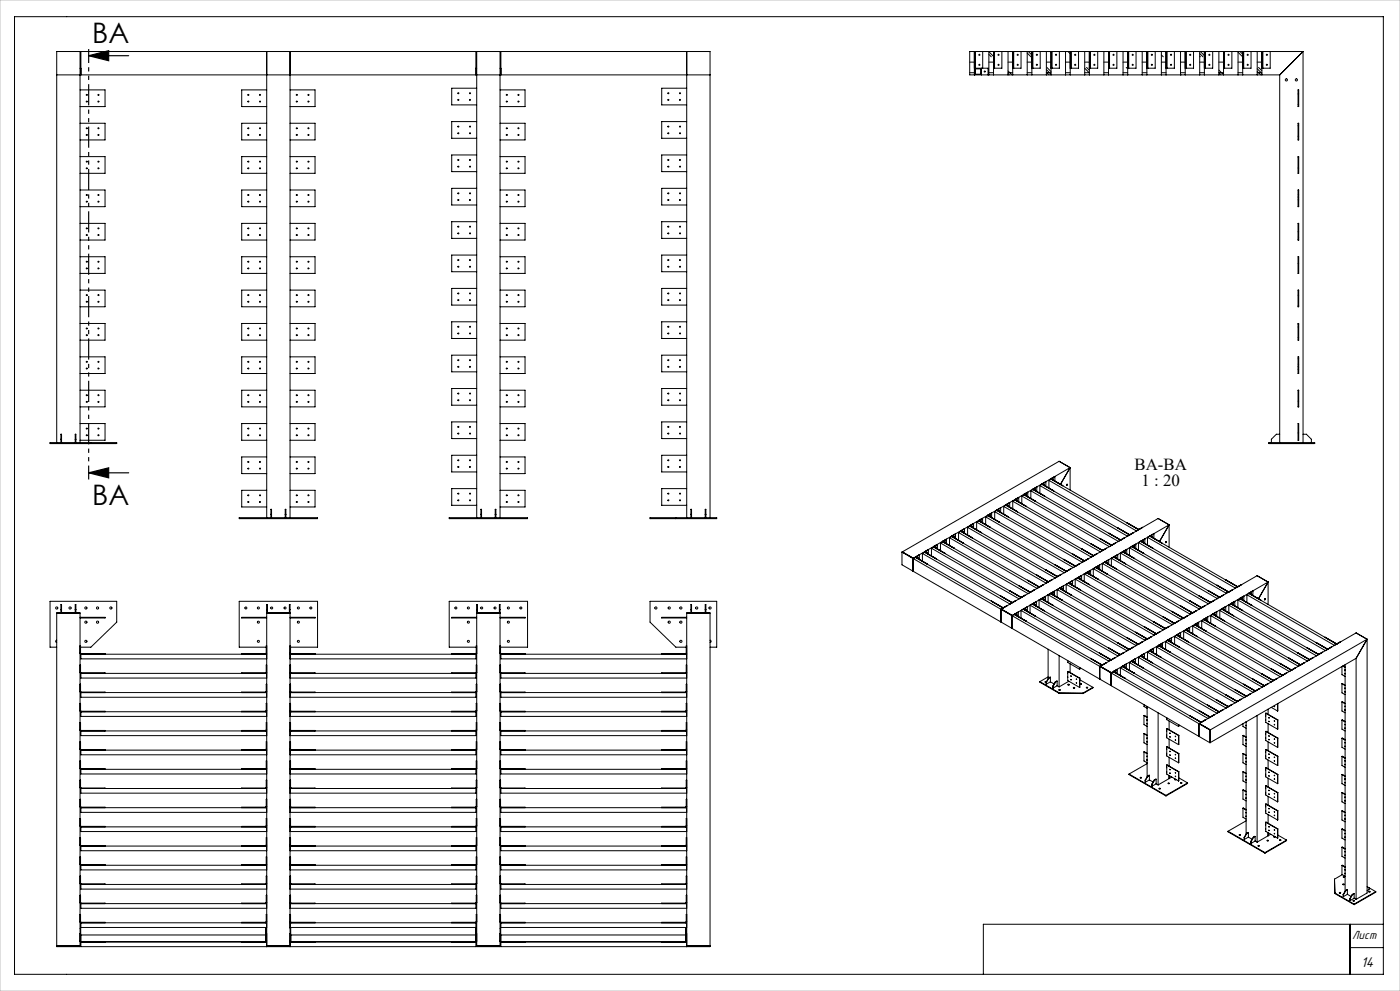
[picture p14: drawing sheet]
<svg xmlns="http://www.w3.org/2000/svg" width="420mm" height="297mm" viewBox="0 0 420 297" stroke-linecap="round" stroke-linejoin="round" font-family="sans-serif">
<defs><g id="words">
<g font-size="8.5">
<text x="27.6" y="12.8">BA</text>
<text x="27.6" y="151.4">BA</text>
</g>
<g font-size="5">
<text x="340.4" y="140.9">BA-BA</text>
<text x="342.5" y="145.5">1 : 20</text>
</g>
<text font-size="4.4" x="408.3" y="289.8">14</text>
<text font-size="3.7" x="405.6" y="281.4">Лист</text>
</g></defs>
<g fill="none" stroke="#000" stroke-width=".3">
<path d="M4.4 5h410.6v287h-410.6zM24 15.4h.3M24 15.4h-7v117.2M24 15.4v117.2M24.3 15.4h118.5M24.3 15.4v7M80 15.4v139.7M87 15.4v139.7M142.8 15.4h.2M142.8 15.4v7M143 15.4h7M143 15.4v139.7"/>
<path d="M150 15.4h.3M150 15.4v139.7M150.3 15.4h62.7v139.7M150.3 15.4v7M206 15.4v139.7M290.9 18.6h1.6M292.3 15.4v7M292.5 15.4h.1M292.5 15.4h-1.6v7h93M292.5 15.4l-.1 7M292.6 15.4h5.6M292.6 15.4v5"/>
<path d="M294.8 15.4v5M296.7 18.6h1.5M296.7 16.3l.7 .7M296.7 15.5l1.5 1.5M296.7 15.4v7M298.1 15.4v7M298.2 15.4h.2M298.2 15.4v5M298.4 15.4h5.6M298.4 15.4v5M300.6 15.4v5h-2.2M302.4 18.6h1.6"/>
<path d="M302.4 15.4v7M303.8 15.4v7M304 15.4h.1M304 15.4v5M304.1 15.4h5.6M304.1 15.4v5M306.3 15.4v5h-2.2M308.2 18.6h1.5M308.2 15.9l1.1 1.1M308.2 15.4v7M308.5 15.4l1.2 1.2M309.3 15.4l.4 .5"/>
<path d="M309.6 15.4v7M309.7 15.4h.2M309.7 15.4v5M309.9 15.4h5.6M309.9 15.4v5M312.1 15.4v5h-2.2M313.9 15.4v7M313.9 18.6h1.6M315.3 15.4v7M315.5 15.4h.1M315.5 15.4v5M315.6 15.4h5.6"/>
<path d="M315.6 15.4v5M317.8 15.4v5h-2.2M319.7 18.6h1.5M319.7 15.4v7M320.4 15.4l.8 .8M321.1 15.4v7M321.2 15.4h.1M321.2 15.4h.2M321.2 15.4v5M321.4 15.4h5.6M321.4 15.4v5M323.6 15.4v5h-2.2"/>
<path d="M325.4 18.6h1.6M325.4 15.4v7M326.8 15.4v7M327 15.4h.1M327 15.4v5M327.1 15.4h5.6M327.1 15.4v5M329.3 15.4v5h-2.2M331.2 18.6h1.5M331.2 15.4v7M332.6 15.4v7M332.7 15.4h.2"/>
<path d="M332.7 15.4v5M332.9 15.4h5.6M332.9 15.4v5M335.1 15.4v5h-2.2M336.9 15.4v7M336.9 18.6h1.6M338.3 15.4v7M338.5 15.4h.1M338.5 15.4v5M338.6 15.4h5.6M338.6 15.4v5M340.8 15.4v5h-2.2"/>
<path d="M342.7 18.6h1.5M342.7 15.4v7M344.1 15.4v7M344.2 15.4h.2M344.2 15.4v5M344.4 15.4h5.6M344.4 15.4v5M346.6 15.4v5h-2.2M348.4 15.4v7M348.4 18.6h1.6M348.4 16.5l.6 .5M349.8 15.4v7"/>
<path d="M350 15.4h.1M350 15.4v5M350.1 15.4h5.6M350.1 15.4v5M352.3 15.4v5h-2.2M354.2 15.4v7M354.2 18.6h1.5M355.6 15.4v7M355.7 15.4h.2M355.7 15.4v5M355.9 15.4h5.6M355.9 15.4v5"/>
<path d="M358.1 15.4v5h-2.2M359.9 18.6h1.6M359.9 16.8l.2 .2M359.9 16l1 1M359.9 15.4v7M360.1 15.4l1.4 1.4M361.3 15.4v7M361.5 15.4h.1M361.5 15.4v5M361.6 15.4h5.6M361.6 15.4v5M363.8 15.4v5h-2.2"/>
<path d="M365.7 18.6h1.5M365.7 15.4v7M367.1 15.4v7l-1.4-1.4M367.2 15.4h.2M367.2 15.4v5M367.4 15.4h5.6M367.4 15.4v5M369.6 15.4v5h-2.2M371.4 18.6h1.6M371.4 15.6l1.4 1.4M371.4 15.4v7M372 15.4l1 1"/>
<path d="M372.8 15.4v.1M372.8 15.4v7M372.8 15.5l.2 .1M373 15.4h.1M373 15.4v5M373.1 15.4h5.6M373.1 15.4v5M375.3 15.4v5h-2.2M377.2 18.6h1.5M377.2 15.4v7M378.6 15.4v7M378.7 15.4h.2"/>
<path d="M378.7 15.4v5M378.9 15.4h12M378.9 15.4v5M381.1 15.4v5h-2.2M390.9 15.4l-7 7M390.9 15.4v117.2M24 20.4h.3M24 36.9h7.5v5h-7.5M24 26.9h7.5v5h-7.5M24.2 20.4v2M80 36.9h-7.5v5h7.5M80 26.9h-7.5v5h7.5"/>
<path d="M87 36.9h7.5v5h-7.5M87 26.9h7.5v5h-7.5M142.8 20.4h.2M142.9 20.4v2h-125.9M143 22.4h70M143 26.4h-7.5v5h7.5M143 36.4h-7.5v5h7.5M150 20.4h.3M150 26.9h7.5v5h-7.5M150 36.9h7.5v5h-7.5M150.2 20.4v2M206 26.4h-7.5v5h7.5"/>
<path d="M206 36.4h-7.5v5h7.5M290.9 21.8h1.4M292.3 20.4h4.1v2M292.4 21.8h.2M292.6 20.6h1.6v1.6h-1.6zM294.2 21.8h.2M294.4 20.4v2M296.7 21.8h1.4M298.1 20.4h.1M298.2 20.4h.2M302.4 21.8h1.4M302.4 22l.4 .4"/>
<path d="M302.4 21.3l1.2 1.1M303.8 20.4h.2M304 20.4h.1M308.2 21.8h1.4M309.6 20.4h.1M309.7 20.4h.2M313.9 21.8h1.4M313.9 21.6l.8 .8M313.9 20.8l1.4 1.4M314.1 20.2l1.2 1.3M315.3 20.4h.2M315.5 20.4h.1"/>
<path d="M319.7 21.8h1.4M321.1 20.4h.1M321.2 20.4h.2M325.4 20.4l1.4 1.4h-1.4M326 20.2l.8 .8M326.8 20.2l.2 .2M326.8 20.4h.2M327 20.4h.1M331.2 21.8h1.4M332.6 20.4h.1M332.7 20.4h.2M336.9 21.8h1.4"/>
<path d="M337.9 20.2l.4 .4M338.3 20.4h.2M338.5 20.4h.1M342.7 21.8h1.4M344.1 20.4h.1M344.2 20.4h.2M348.4 21.8h1.4M349.8 20.4h.2M350 20.4h.1M354.2 21.8h1.4M354.2 22.2l.2 .2M355.6 20.4h.1"/>
<path d="M355.7 20.4h.2M359.9 21.8h1.4M361.3 20.4h.2M361.5 20.4h.1M367.1 20.4h.1M367.1 21.8h-1.4l.6 .6M367.2 20.4h.2M371.4 21.8h1.4M372.8 20.4h.2M373 20.4h.1M377.2 21.8h1.4M377.2 21.4l1 1"/>
<path d="M377.2 20.6l1.4 1.4M377.6 20.2l1 1M378.6 20.4h.1M378.7 20.4h.2M383.9 22.4v110.2M389.4 36.9h.2v5h-.2zM389.4 26.9h.2v5h-.2zM389.4 28.1h.2M389.4 31.3h.2M389.4 37.7h.2M24 56.9h7.5v5h-7.5M24 46.9h7.5v5h-7.5"/>
<path d="M80 56.9h-7.5v5h7.5M80 46.9h-7.5v5h7.5M87 56.9h7.5v5h-7.5M87 46.9h7.5v5h-7.5M143 46.4h-7.5v5h7.5M143 56.4h-7.5v5h7.5M150 46.9h7.5v5h-7.5M150 56.9h7.5v5h-7.5M206 46.4h-7.5v5h7.5M206 56.4h-7.5v5h7.5M389.4 56.9h.2v5h-.2zM389.4 46.9h.2v5h-.2z"/>
<path d="M389.4 40.8h.2M389.4 47.2h.2M389.4 50.4h.2M389.4 59.9h.2M389.4 59l.2 .2M389.5 58.3l.1 .1M24 76.9h7.5v5h-7.5M24 66.9h7.5v5h-7.5M80 76.9h-7.5v5h7.5M80 66.9h-7.5v5h7.5M87 76.9h7.5v5h-7.5M87 66.9h7.5v5h-7.5"/>
<path d="M143 76.4h-7.5v5h7.5M143 66.4h-7.5v5h7.5M150 66.9h7.5v5h-7.5M150 76.9h7.5v5h-7.5M206 76.4h-7.5v5h7.5M206 66.4h-7.5v5h7.5M389.4 76.9h.2v5h-.2zM389.4 66.9h.2v5h-.2zM389.4 69.4h.2M389.4 71.7l.2 .2M389.4 78.9h.2M389.5 71l.1 .1"/>
<path d="M24 96.9h7.5v5h-7.5M24 86.9h7.5v5h-7.5M80 96.9h-7.5v5h7.5M80 86.9h-7.5v5h7.5M87 96.9h7.5v5h-7.5M87 86.9h7.5v5h-7.5M143 86.4h-7.5v5h7.5M143 96.4h-7.5v5h7.5M150 86.9h7.5v5h-7.5M150 96.9h7.5v5h-7.5M206 96.4h-7.5v5h7.5M206 86.4h-7.5v5h7.5"/>
<path d="M389.4 96.9h.2v5h-.2zM389.4 86.9h.2v5h-.2zM389.4 88.5h.2M389.4 91.6h.2M389.4 98h.2M389.4 97.1l.2 .2M24 116.9h7.5v5h-7.5M24 106.9h7.5v5h-7.5M80 116.9h-7.5v5h7.5M80 106.9h-7.5v5h7.5M87 116.9h7.5v5h-7.5M87 106.9h7.5v5h-7.5"/>
<path d="M143 106.4h-7.5v5h7.5M143 116.4h-7.5v5h7.5M150 106.9h7.5v5h-7.5M150 116.9h7.5v5h-7.5M206 106.4h-7.5v5h7.5M206 116.4h-7.5v5h7.5M389.4 116.9h.2v5h-.2zM389.4 106.9h.2v5h-.2zM389.4 101.2h.2M389.4 107.5h.2M389.4 110.7h.2M389.4 109.8l.2 .2"/>
<path d="M389.4 117h.2M389.5 109.1l.1 .1M15 132.6h20v.3h-20zM18.3 131.6h.2M18.3 132.6v-2.5h.2v2.5M22.6 132.6v-2.5h.2v2.5M22.6 131.6h.2M24 126.9h7.5v5h-7.5M27.3 132.6v.3M80 126.9h-7.5v5h7.5M80 136.9h-7.5v5h7.5M87 126.9h7.5v5h-7.5"/>
<path d="M87 136.9h7.5v5h-7.5M143 126.4h-7.5v5h7.5M143 136.4h-7.5v5h7.5M150 126.9h7.5v5h-7.5M150 136.9h7.5v5h-7.5M206 126.4h-7.5v5h7.5M206 136.4h-7.5v5h7.5M380.7 132.6h13.7v.3h-13.7zM380.7 132.9h13.7M383.9 130.1h-1l-1.5 1.5v1M389.4 126.9h.2v5h-.2zM389.4 120.2h.2"/>
<path d="M389.4 129.7h.2M389.5 121.8l.1 .1M390.9 130.1h1l1.5 1.5v1M71.8 155.1h23.5v.3h-23.5zM80 146.9h-7.5v5h7.5M81.3 154.1h.2M81.3 155.1v-2.5h.2v2.5M85.6 154.1h.2M85.6 155.1v-2.5h.2v2.5M87 146.9h7.5v5h-7.5M134.8 155.1h23.5v.3h-23.5zM143 146.4h-7.5v5h7.5"/>
<path d="M144.3 155.1v-2.5h.2v2.5M144.3 154.1h.2M148.6 154.1h.2M148.6 155.1v-2.5h.2v2.5M150 146.9h7.5v5h-7.5M195 155.1h20v.3h-20zM202.8 155.1v.3M206 146.4h-7.5v5h7.5M207.3 154.1h.2M207.3 155.1v-2.5h.2v2.5M211.6 154.1h.2M211.6 155.1v-2.5h.2v2.5"/>
<path d="M287.6 159.6v2.3M288.2 159.2h.1M288.2 159.2l26.3 15.2-.7 .4-26.2-15.2M288.3 159.1l-.1 .1M288.3 159.1v.1M288.3 159.2l3.4 2M288.3 159.2l-.7 .4M288.9 159.3l-.1 .1zM288.9 159.2l-.1 .2M289.3 158.5h.1M289.4 158.5l-1.1 .6M289.4 158.5v1.3"/>
<path d="M290.3 158l26.3 15.2M290.3 158v2.3M290.9 157.6v.1M290.9 157.7l26.3 15.1M290.9 157.7l-.6 .3M291 157.6v.1M291 157.6h.1M291 157.6l3.4 2M291.6 157.7v.2zM291.6 157.7l-.1 .1M292 156.9l.1 .1M292.1 157l-1.1 .6"/>
<path d="M292.1 157v1.2M293 156.5l.6-.4 26.3 15.2M293 156.5l26.3 15.2M293 156.5v2.3M293.6 156v.1M293.7 156v.1M293.7 156.1l3.4 1.9M294.3 156.1v.2zM294.3 156.1l-.1 .2M294.4 159.6h.1M294.4 159.6v.1M294.7 155.3l.1 .1"/>
<path d="M294.8 155.4l-1.1 .6M294.8 155.4v1.3M295.7 154.9l26.3 15.2M295.7 154.9v2.3M296.3 154.5v.1M296.4 154.5l-.7 .4M296.4 154.5l26.2 15.2M296.5 154.4v.1M296.5 154.5l3.3 2M297 154.6v.1zM297 154.6l-.1 .1M297.1 158v.1"/>
<path d="M297.4 153.8h.1M297.5 153.8l-1 .6M297.5 153.8v1.3M298.4 153.3l26.3 15.2M298.4 153.3v2.3M299 152.9v.1M299.1 153l-.7 .3M299.1 153l26.2 15.1M299.2 152.9l-.1 .1M299.2 152.9h.1M299.2 152.9l3.4 2M299.7 153v.2z"/>
<path d="M299.7 153v.1M299.8 156.5h.1M300.1 152.2l.1 .1M300.2 152.3l-1 .6M300.2 152.3v1.2M301.1 151.8l26.3 15.2M301.1 151.8v2.3M301.7 151.3v.1M301.9 151.3l26.2 15.3M301.9 151.3v.1M301.9 151.4l3.4 1.9M301.9 151.4l-.8 .4"/>
<path d="M302.4 151.4v.2zM302.4 151.4v.2M302.6 154.9h-.1M302.6 154.9v.1M302.8 150.7l.1 1.3M303.8 150.2l26.3 15.2M303.8 150.2v2.3M304.5 149.8v.1M304.5 149.7l26.3 15.3M304.5 149.7l3.5 2.1M304.5 149.7l1.1-.6v1.3M304.6 149.8h.1"/>
<path d="M304.6 149.8l-.8 .4M305.1 149.9v.1zM305.2 149.9l-.1 .1M305.3 153.3l-.1 .1M305.3 153.3v.1M306.5 148.7l26.3 15.1M306.5 148.7v2.2M307.2 148.2v.1M307.2 148.3l26.3 15.1M307.2 148.1v.2M307.2 148.1l.1 .1M307.2 148.1l1.1-.5v1.2"/>
<path d="M307.3 148.2h.1M307.3 148.2l3.4 2M307.3 148.2l-.8 .5M307.8 148.3v.2zM307.9 148.3l-.1 .1M308 151.8h-.1M308 151.8v.1M309.2 147.1l26.3 15.2M309.2 147.1v2.3M309.9 146.6v.1M309.9 146.7l26.3 15.2M309.9 146.7l-.7 .4"/>
<path d="M309.9 146.6h.1M309.9 146.6l1.1-.6v1.3M310 146.6v.1M310 146.7l3.4 1.9M310 146.7h-.1M310.5 146.7v.2zM310.6 146.7l-.1 .2M310.7 150.2h-.1M310.7 150.2v.1M312 145.5v2.3M312 145.5l.6-.4 26.3 15.2M312 145.5l26.2 15.2"/>
<path d="M312.6 145.1v.1M312.6 145l.1 .1M312.6 145h.1M312.6 145l1.2-.6v1.3M312.7 145v.1M312.7 145.1l3.4 2M313.3 145.2l-.1 .2zM313.3 145.2l-.1 .1M313.4 148.6l-.1 .1M313.4 148.6v.1M314.7 144l26.3 15.1M314.7 144v2.2"/>
<path d="M315.3 143.5v.1M315.3 143.6l26.3 15.2M315.4 143.4v.2M315.4 143.4v.1M315.4 143.4l1.1-.5v1.3M315.4 143.5v.1M315.4 143.6l-.7 .4M315.4 143.6l3.4 1.9M316 143.6v.2zM316 143.6l-.1 .1M316.1 147.1h-.1M316.1 147.1v.1"/>
<path d="M318.8 145.5l-.1 .1M318.8 145.5v.1M320.1 145.1l-.2 .4M321 140.2l-47 27.1M321 140.2l-2.8 4.9M321 140.2l-3.3-2-47 27.2M321 140.2v6.7M332.7 159.8l3.4 2M335.4 158.2l3.4 2M335.4 158.2v.1M338.1 156.7l3.4 1.9M340.1 159.6l-1.1 .6"/>
<path d="M341.5 158.6h.2M342.8 158.1l-1.1 .5M346.1 160h.1M350.7 157.3v6.7M350.7 157.3l-3.3-1.9-47 27.1 3.3 2M350.7 157.3l-47 27.2M350.7 157.3l-2.8 5M270.6 165.5v3.8l3.3 1.9M270.6 165.5l3.3 1.9M270.7 165.4l3.3 1.9M270.7 165.4l-.1 .1M273.9 167.4v3.8"/>
<path d="M274 167.3v3.8M274 167.3l-.1 .1M274 171.1l-.1 .1M274 171.1h.1M274 167.4v3.8l55.9 32.3M274 167.4l55.9 32.3M274.6 167v.1M274.7 167.1l26.3 15.1-.7 .4v3.8M274.8 166.9l-.1 .2M274.8 166.9v.1M274.8 167l-.8 .4M274.8 167l3.4 2"/>
<path d="M275.3 167.1v.2zM275.3 167.1v.1M275.7 166.3h.1M275.8 166.3l-1 .6M275.8 166.3v1.3M276.7 165.9v2.3M277.3 165.4v.1M277.4 165.5l26.3 15.2-.7 .3-26.3-15.1M277.4 165.5l-.7 .4M277.5 165.4v.1M277.5 165.5l3.4 1.9M278 165.5v.2z"/>
<path d="M278 165.5v.1M278.2 169h-.1M278.2 169v.1M278.4 164.7l.1 .1M278.5 164.8l-1 .6M278.5 164.8v1.3M279.4 164.3v2.3M280.1 163.9h.1M280.2 163.8l26.2 15.3-.7 .4-26.3-15.2M280.2 163.8v.1M280.2 163.9l3.4 2M280.2 163.9l-.8 .4"/>
<path d="M280.7 164v.1zM280.8 163.9l-.1 .2M280.9 167.4l-.1 .1M280.9 167.4v.1M281.2 163.2h.1M281.2 163.2l-1 .6M281.2 163.2v1.3M282.1 162.7v2.3M282.8 162.3v.1M282.9 162.2l26.2 15.3-.7 .4-26.3-15.2M282.9 162.2v.1M282.9 162.3l3.4 2"/>
<path d="M282.9 162.3l-.8 .4M283.4 162.4v.2zM283.5 162.4l-.1 .1M283.6 165.9h-.1M283.6 165.9h.1M283.9 161.6h.1M283.9 161.6l-1 .6M283.9 161.6v1.3M284.9 161.2v2.3M285.5 160.7v.1M285.6 160.7l26.2 15.3-.7 .3-26.2-15.1M285.6 160.7v.1"/>
<path d="M285.6 160.8l-.7 .4M286.1 160.8v.2zM286.2 160.8l-.1 .2M286.3 164.3h-.1M286.3 164.3v.1M286.6 160v.1M286.6 160.1l-1 .6M286.6 160.1v1.3M288.9 162.8h.1M291.7 161.2h-.1M291.7 161.2h.1M300.1 178.6l3.5 1.9"/>
<path d="M302.8 177.1l3.5 1.9M304.8 179.9l-1 .7M305.6 175.4l3.4 2M306.3 179h.2M307.5 178.4l-1 .6M308.3 173.9l3.4 1.9M309 177.4h.2M310.2 176.8l-1 .6M311 172.4l3.4 1.9M311.7 175.8l.2 .1M311.7 179.8l.7-.4 26.3 15.2M311.7 179.8l26.3 15.2"/>
<path d="M311.7 179.8v2.3M312.5 179.4v.1M312.5 179.4l.1 .1M312.5 179.4l3.5 2M312.6 179.4v.1M312.9 175.2l-1 .7M313.1 179.5v.2zM313.2 179.5l-.1 .2M313.6 178.8l-1.1 .6M313.6 178.8l-1 .6M313.6 178.8v1.3M313.7 170.8l3.4 1.9"/>
<path d="M314.4 174.3h.2M314.4 174.3h.1M314.4 178.2l.7-.3 26.3 15.1M314.4 178.2l26.3 15.2M314.4 178.2v2.3M315.2 177.9h.1M315.2 177.8l.1 .1M315.2 177.8h.1M315.3 177.8v.1M315.3 177.9l3.4 2M315.6 173.7l-1 .6M315.8 178v.1z"/>
<path d="M315.9 178l-.1 .1M316.3 177.2h.1M316.3 177.2l-1.1 .6M316.3 177.2v1.3M316.4 169.2l3.5 1.9M317.1 172.7l.3 .1M317.1 172.7h.2M317.1 179v-2.3l26.3 15.2M317.3 172.7l.1 .1M317.8 176.3l26.3 15.2M317.9 176.3v.1M318 176.3h.1"/>
<path d="M318 176.3l3.4 2M318.4 172.2l-1.1 .5M318.6 176.4l-.1 .2zM318.6 176.4l-.1 .1M318.7 179.9h-.1M318.7 179.9v.1M319 175.6l.1 .1M319.1 175.7l-1.1 .6M319.1 175.7v1.2M319.1 167.7l3.5 1.9M319.9 171.1h.1M319.9 177.4v-2.3l26.2 15.2"/>
<path d="M320.5 174.7l26.3 15.2M320.6 174.7v.1M320.7 174.7v.1M320.7 174.8l3.4 1.9M321.1 170.6l-1.1 .5M321.3 174.8v.2zM321.3 174.8l-.1 .2M321.4 178.3h-.1M321.4 178.3v.1M321.7 174.1h.1M321.8 174.1l-1.1 .6M321.8 174.1v1.3"/>
<path d="M321.8 166.1l3.5 1.9M322.6 169.6h.1M322.6 175.8v-2.2l26.2 15.1M323.2 173.2l26.3 15.1M323.3 173.2h.1M323.4 173.1v.1M323.4 173.2l3.4 2M323.8 169l-1.1 .6M324 173.3v.2zM324 173.3l-.1 .1M324.1 176.7v.1M324.4 172.5h.1"/>
<path d="M324.5 172.5l-1.1 .6M324.5 172.5v1.3M325.3 168h.1M325.3 174.3v-2.3l26.3 15.2M325.9 171.6l26.3 15.2M326 171.6v.1M326.1 171.6v.1M326.1 171.7l3.4 1.9M326.5 167.5l-1.1 .5M326.7 171.7v.2zM326.7 171.7l-.1 .1M326.8 175.2h.1"/>
<path d="M326.8 175.2v.1M327.1 170.9l.1 .1M327.2 171l-1.1 .6M327.2 171v1.2M327.2 163l3.5 1.9M328 166.5h.1M328 166.5l-3.5-2 3.4 2M328 166.5h-.1M328 172.7v-2.3l26.3 15.2M328.1 166.5h-.2M328.6 170l26.3 15.4M328.7 170v.1"/>
<path d="M328.8 170.1l3.5 2M328.9 170l-.1 .1M328.9 170v.1M328.9 170.1h-.1M329.2 165.9l-1.1 .6M329.4 170.2v.1zM329.4 170.1l-.1 .2M329.5 173.6v.1M329.8 169.4h.1M329.9 169.4l-1 .6M329.9 169.4v1.3M329.9 161.4l3.5 1.9"/>
<path d="M330.7 164.9h.1M330.7 171.1v-2.2l26.3 15.1M331.4 168.5l26.2 15.3M331.4 168.5h.1M331.6 168.5l3.4 2M331.6 168.4v.1M331.9 164.3l-1.1 .6M332.1 168.6v.2zM332.1 168.6v.1M332.5 167.8h.1M332.6 167.8l-1 .6M332.6 167.8v1.3"/>
<path d="M333.4 163.3h.2M333.4 163.3l-.1 .1M333.4 169.6v-2.3l26.3 15.2M333.6 163.3l-.3 .1M334.1 166.9l26.3 15.3M334.2 166.9v.1M334.3 166.9v.1M334.3 167l3.4 1.9M334.7 162.8l-1.1 .5M334.8 167v.2zM334.9 167l-.1 .1M335 170.5h-.1"/>
<path d="M335 170.5v.1M335.2 166.2l.1 .1M335.3 166.3l-1 .6M335.3 166.3v1.3M336.1 161.8h.2M336.1 168v-2.3l26.3 15.2M336.8 165.4l26.3 15.1M336.9 165.4h.1M337 165.3v.1M337 165.4l3.3 2M337.4 161.2l-1.1 .6M337.5 165.5v.1z"/>
<path d="M337.6 165.4l-.1 .2M337.7 168.9l-.1 .1M337.7 168.9v.1M338 164.7h.1M338 164.7l-1 .6M338 164.7v1.3M338.8 160.2h.2M338.8 166.5v-2.3l26.3 15.1M339.5 163.8l26.3 15.2M339.6 163.8h.1M339.7 163.7v.1M339.7 163.8l3.4 2"/>
<path d="M340.2 163.9v.2zM340.3 163.9l-.1 .1M340.7 163.1h.1M340.7 163.1l-1 .6M340.7 163.1v1.3M341.5 164.9v-2.3l26.3 15.2M342.2 162.2l26.3 15.2M342.3 162.2v.1M342.4 162.2v.1M342.4 162.3l3.4 1.9M343 162.3l-.1 .2zM343 162.3l-.1 .1"/>
<path d="M343.1 165.8h-.1M343.1 165.8v.1M343.4 161.5l.1 .1M343.5 161.6l-1.1 .6M343.5 161.6v1.3M344.3 163.3v-2.3l26.2 15.2M344.9 160.7l26.3 15.1M345 160.7h.1M345.1 160.6v.1M345.1 160.7l3.4 2M345.7 160.8v.1zM345.7 160.7l-.1 .2"/>
<path d="M345.8 164.2l-.1 .1M345.8 164.2v.1M346.2 160v1.3M346.2 160l-1.1 .6M348.5 162.7h-.1M348.5 162.7h.1M349.8 162.3l-.2 .3M359.6 178.5l3.5 2M362.4 177l3.4 1.9M364.3 179.9l-1.1 .6M365.1 175.4l3.4 1.9M365.1 179.3v.2"/>
<path d="M365.7 178.9h.3M365.8 179l-.7 .3M365.8 179v.1M365.8 178.9h.2M365.8 178.9h-.1M366 178.9h.1M366 178.9l1.1-.6-1.1 .6M367.8 177.8v.1M367.8 173.8l3.4 2M368.5 177.4h.2M368.5 177.4v.1M368.5 177.3h.2"/>
<path d="M368.5 177.3l-.7 .5M368.7 177.3v.1M368.7 177.3l1.1-.5-1.1 .6M370.5 176.2v.1M371.2 175.8h.3M371.2 175.8l-.7 .4M371.2 175.8v.2M371.2 175.8h.2M371.2 175.8h.1M371.4 179.8l26.2 15.2M371.4 179.8v2.3M371.4 175.8h.1"/>
<path d="M371.4 175.8l1.1-.6-1 .6M372 179.4v.1M372 179.4l-.6 .4M372 179.4l26.3 15.2M372 179.3l.1 .1M372 179.3h.1M372 179.3l1.1-.6v1.3M372.1 179.3v.1M372.1 179.4l3.4 2M372.7 179.5l-.1 .1zM372.7 179.5l-.1 .1M374.1 178.2l26.2 15.2"/>
<path d="M374.1 178.2v2.3M374.7 177.8v.1M374.7 177.9l-.6 .3M374.7 177.9l26.3 15.1M374.8 177.7v.1M374.8 177.7l3.4 2.1M374.8 177.8h.1M375.4 177.9v.2zM375.4 177.9l-.1 .1M375.8 177.1l-1 .6M375.8 177.1l.1 .1M375.9 177.2v1.2"/>
<path d="M378.2 179.8h-.1M378.2 179.8v.1M379.5 179.4l-.2 .4M380.4 174.4v6.8M380.4 174.4l-47.1 27.3M380.4 174.4l-3.3-1.9-47.1 27.2M380.4 174.4l-2.8 5M17 191.9l-.3 .3 .3 .3M17 194h-2v-13.8h20v6.3l-7.7 7.5h-3.1M17 183.7h7v100h-7zM18.3 183.7v-2.5h.2v2.5M18.3 182.7h.2"/>
<path d="M22.6 183.7v-2.5h.2v2.5M22.6 182.7h.2M24 185h7.5v.2h-7.5M24 199.3l.2 2.2M24 193.6l.2 2.2M24.2 195.8l-.2 .1 .3 .2h55.7M24.2 195.8l.1 .1M24.3 195.9v1.6h55.7M24.3 195.9l7.2 .2M79.7 195.9l-7.2 .2M79.9 195.8v.2l-.2-.1M79.9 195.8l-.2 .1"/>
<path d="M79.9 194h-8.1v-13.8h23.5v13.8h-8.1M80 185h-7.5v.2h7.5M80 182.7h.2M80 193.6l-.1 2.2M80 199.3l-.1 2.2M80 183.7h7M80.2 183.7v-2.5h-.2v102.5M86.8 183.7v-2.5h.2v102.5M86.8 182.7h.2M87 196.1h55.8v1.4h-55.8M87 185h7.5v.2h-7.5M87 199.3l.2 2.2"/>
<path d="M87 193.6l.2 2.2M87.2 195.8l-.1 .2 .2-.1M87.2 195.8l.1 .1M87.3 195.9l7.2 .2M142.7 195.9l-7.2 .2M142.9 195.8v.2l-.2-.1M142.9 195.8l-.2 .1M142.9 194h-8.1v-13.8h23.5v13.8h-8.1M143 193.6l-.1 2.2M143 199.3l-.1 2.2M143 185h-7.5v.2h7.5M143 182.7h.2"/>
<path d="M143 183.7h7M143.2 183.7v-2.5h-.2v102.5h7v-102.5h-.2v2.5M149.8 182.7h.2M150 185h7.5v.2h-7.5M150 193.6l.2 2.2M150 199.3l.2 2.2M150.2 195.8l.1 .1M150.2 195.8l-.2 .1 .3 .2h55.7M150.3 195.9v1.6h55.7M150.3 195.9l7.2 .2M205.7 195.9l-7.2 .2M205.9 195.8v.2l-.2-.1"/>
<path d="M205.9 195.8l-.2 .1M205.9 194h-3.1l-7.8-7.5v-6.3h20v13.8h-2M206 185h-7.5v.2h7.5M206 193.6l-.1 2.2M206 199.3l-.1 2.2M207.3 183.7v-2.5h.2v2.5M207.3 182.7h.2M211.6 183.7v-2.5h.2v2.5M211.6 182.7h.2M213 191.9l.3 .3-.3 .3M297.4 180.2l3.5 1.9M300.9 182.1h.2"/>
<path d="M302.1 181.5l-1 .6M303.6 180.5l.2 .1M303.6 184.5l.7-.4 26.2 15.2M303.6 184.5v3.8M303.7 184.5h-.1M304.3 184.1v.1M304.4 184l.1 .2M304.4 184l.1 .1M304.5 184.1v.1M304.5 184.2l3.4 1.9M305 184.2v.2zM305 184.2v.2"/>
<path d="M305.5 183.5l-1 .6M305.5 183.5l-1.1 .5M305.5 183.5v1.3M306.3 182.9l.7-.3 26.2 15.1M306.3 182.9l26.3 15.2M306.3 182.9v2.3M307 182.6h.1M307.1 182.5l.1 .1M307.1 182.5h.1M307.2 182.5v.1M307.2 182.6l3.4 2M307.7 182.7v.1z"/>
<path d="M307.7 182.6v.2M307.9 186.1l-.1 .1M307.9 186.1v.1M308.2 181.9l-1.1 .6M308.2 181.9l-1 .6M308.2 181.9v1.3M309 181.4l.7-.4 26.3 15.2M309 181.4l26.3 15.2M309 181.4v2.3M309.8 181h.1M309.8 180.9v.2M309.8 180.9l.1 .1"/>
<path d="M309.8 181.1l3.5 2M309.9 181h.1M309.9 181l-.1 .1M310.4 181.1v.2zM310.5 181.1l-.1 .1M310.6 184.6h-.1M310.6 184.6h.1M310.9 180.4l-1 .6M310.9 180.4l-1.1 .5M310.9 180.4v1.2M314.4 194.6v8.8M316 181.4v.1"/>
<path d="M316 181.4l-.1 .1M317.7 196.5v9.4M320.3 198v.5l3.6 2.1M321 198.9v2.7M327.1 197.3l3.5 1.9M329.8 195.8l3.5 1.9M329.9 199.7v3.8M330 199.7l3.3 2M330 199.7v3.9l3.3 1.9M330.1 199.7l3.3 1.9v3.9l29.6 17.1M330.5 199.3v.1M330.6 199.2h.1"/>
<path d="M330.6 199.2l-.7 .5M330.7 199.2l-.2 .1M331.8 198.7l-1.1 .5M332.5 194.2l3.5 1.9M332.6 198.1v.2M333.2 197.7l-.6 .4M333.2 197.7v.2M333.3 197.7h.1M333.3 197.7h-.1M333.4 197.7h-.2M334.5 197.1l-1.1 .6M335.2 192.6l3.5 2"/>
<path d="M335.3 196.6v.1M336 196.2l-.7 .4M336 196.2v.1M336 196.1h.1M336.7 199.7l26.4 15.2-.7 .4-26.3-15.1M336.9 199.7l3.4 2.1M336.9 199.7h.1M336.9 199.7l-.8 .5M337.3 195.6l-1.2 .5M337.4 199.8v.2zM337.4 199.8v.1M337.8 199l.1 .1"/>
<path d="M337.9 199.1l-1 .6M337.9 199.1v1.2M338 191.1l3.4 1.9M338 195v.1M338.7 194.6v.1M338.7 194.6l-.7 .4M338.7 194.6h.2M338.8 198.6v2.3M339.5 198.1v.1M339.6 198.1l26.2 15.3-.7 .4-26.3-15.2M339.6 198.1v.1M339.6 198.2l-.8 .4"/>
<path d="M339.6 198.2l3.4 1.9M340 194l-1.1 .6M340.1 198.3v.1zM340.2 198.2l-.1 .2M340.6 197.5h.1M340.6 197.5l-1 .6M340.6 197.5v1.3M340.7 189.5l3.4 1.9M340.7 193.4v.2M341.4 193l-.7 .4M341.4 193v.2M341.4 193h.2"/>
<path d="M341.5 197v2.3M342.2 196.6v.1M342.3 196.5l26.2 15.3-.7 .4-26.3-15.2M342.3 196.5v.1M342.3 196.6l-.8 .4M342.3 196.6l3.4 2M342.7 192.4l-1.1 .6M342.8 196.7v.2zM342.9 196.7l-.1 .1M343.3 195.9h.1M343.3 195.9l-1 .6M343.3 195.9v1.3"/>
<path d="M343.4 187.9l3.4 2M343.4 191.9v.1M344.1 191.5v.1M344.1 191.4h.2M344.1 191.4l-.7 .5M344.3 195.5v2.2M344.3 191.4l-.2 .1M344.9 195v.1M344.9 195.1l-.6 .4M344.9 195.1l26.3 15.2-.7 .3-26.2-15.1M345 195l-.1 .1M345 195v.1"/>
<path d="M345 195.1h-.1M345 195.1l3.4 1.9M345.4 190.9l-1.1 .5M345.5 195.1v.2zM345.6 195.1l-.1 .1M345.7 198.6v.1M345.7 198.6h-.1M346 194.3v.1M346 194.4l-1 .6M346 194.4v1.3M346.1 186.4l3.5 1.9M346.1 190.3v.1"/>
<path d="M346.8 189.9v.1M346.8 189.9h.2M346.8 189.9l-.7 .4M347 193.9v2.3M347 189.9h-.2M347.6 193.4v.1M347.6 193.5l26.3 15.2-.7 .4-26.2-15.2M347.7 193.4l-.1 .1M347.7 193.4v.1M347.7 193.5l3.3 2M347.7 193.5l-.7 .4M348.1 189.3l-1.1 .6"/>
<path d="M348.3 193.6l-.1 .1zM348.3 193.5l-.1 .2M348.4 197l-.1 .1M348.4 197v.1M348.7 192.8h.1M348.8 192.8v1.3M348.8 192.8l-1.1 .6M348.8 184.8l3.5 1.9M348.8 188.7v.2M349.5 188.3l-.7 .4M349.5 188.3v.2M349.6 188.3h.1"/>
<path d="M349.6 188.3h-.1M349.7 192.3l.6-.3 26.3 15.1M349.7 192.3l26.3 15.2M349.7 192.3v2.3M349.7 188.3h-.2M350.3 191.9v.1M350.4 191.8v.2M350.4 191.8v.1M350.4 191.9v.1M350.4 191.9l3.4 2M350.8 187.7l-1.1 .6M351 192v.2z"/>
<path d="M351 192l-.1 .1M351.4 191.2h.1M351.5 191.2l-1.1 .6M351.5 191.2v1.3M351.5 183.2l3.5 2M351.6 187.2v.1M352.2 186.8l-.6 .4M352.2 186.8v.1M352.3 186.7h.1M352.3 186.7l-.1 .1M352.4 190.8l26.3 15.1M352.4 190.8v2.3"/>
<path d="M352.4 186.7l-.2 .1M353 190.3v.1M353 190.4l-.6 .4M353 190.4l26.3 15.2M353.1 190.3v.1M353.1 190.4l3.4 1.9M353.5 186.2l-1.1 .5M353.7 190.4v.2zM353.7 190.4l-.1 .1M353.8 193.9h.1M353.8 193.9v.1M354.1 189.6l.1 .1"/>
<path d="M354.2 189.7l-1.1 .6M354.2 189.7v1.3M354.2 181.7l3.5 1.9M354.3 185.6v.1M355 185.2h.1M355 185.2l-.7 .4M355.1 189.2l26.3 15.2M355.1 189.2v2.3M355.1 185.2h-.2M355.7 188.8h.1M355.8 188.8l-.7 .4M355.8 188.8l26.2 15.2"/>
<path d="M355.8 188.7v.1M356.2 184.6l-1.1 .6M356.4 188.9v.1zM356.4 188.8l-.1 .2M356.5 192.3v.1M356.8 188.1h.1M356.9 188.1l-1.1 .6M356.9 188.1v1.3M356.9 180.1l3.5 1.9M357 184v.2M357.7 183.6h.1M357.7 183.6l-.7 .4"/>
<path d="M357.8 187.6l26.3 15.2M357.8 187.6v2.3M357.8 183.6h-.2M358.4 187.2v.1M358.5 187.3l-.7 .3M358.5 187.3l26.2 15.1M358.6 187.1l-.1 .2M358.6 187.1v.1M358.6 187.2l-.1 .1M358.6 187.2l3.4 2M358.9 183l-1.1 .6M359.1 187.3v.2z"/>
<path d="M359.1 187.3l-.1 .1M359.2 190.8h.1M359.5 186.5l.1 .1M359.6 186.6l-1 .5M359.6 186.6v1.2M359.7 182.5v.1M360.4 182h.1M360.4 182l-.7 .5M360.5 186.1l26.3 15.1M360.5 186.1v2.3M360.5 182l-.2 .1M361.1 185.6v.1"/>
<path d="M361.2 185.7l-.7 .4M361.2 185.7l26.3 15.2M361.3 185.6l-.1 .1M361.3 185.6v.1M361.3 185.7h-.1M361.3 185.7l3.4 1.9M361.6 181.5l-1.1 .5M361.8 185.7v.2zM361.8 185.7v.2M362 189.2h-.1M362 189.2v.1M362.2 184.9l.1 1.4"/>
<path d="M362.4 180.9v.1M363.1 180.5v.2M363.1 180.5h.1M363.1 180.5l-.7 .4M363.2 184.5l26.3 15.2M363.2 184.5v2.3M363.2 180.5h-.2M363.9 184.1h.1M363.9 184l26.3 15.3M363.9 184l1.1-.6v1.3M363.9 184h.1M364 184v.1"/>
<path d="M364 184.1l-.8 .4M364 184.1l3.4 2M364.5 184.2v.1zM364.6 184.1l-.1 .2M364.7 187.6l-.1 .1M364.7 187.6v.1M365.9 182.9l26.3 15.2M365.9 182.9v2.3M366.6 182.5v.1M366.6 182.6l-.7 .3M366.6 182.6l26.3 15.1M366.6 182.4v.2"/>
<path d="M366.6 182.4l1.1-.5v1.2M366.6 182.4l.1 .1M366.7 182.5h.1M366.7 182.5l-.1 .1M366.7 182.5l3.4 2M367.2 182.6v.2zM367.3 182.6l-.1 .1M367.4 186.1h-.1M367.4 186.1h.1M368.6 181.4l26.3 15.2M368.6 181.4v2.3M369.3 180.9v.1"/>
<path d="M369.3 181l-.7 .4M369.3 181l26.3 15.2M369.3 180.8v.2M369.3 180.8l1.1-.5v1.3M369.3 180.8l.1 .1M369.4 180.9v.1M369.4 181h-.1M369.4 181l3.4 1.9M369.9 181v.2zM370 181l-.1 .2M370.1 184.5h-.1M370.1 184.5v.1"/>
<path d="M372.8 182.9l-.1 .1M372.8 182.9v.1M375.5 181.4h-.1M375.5 181.4h.1M383.9 198.8l3.5 1.9M386.6 197.3l3.5 1.9M389.3 195.7l3.5 1.9M390.1 199.2h.1M391.3 198.6l-1.1 .6M392.1 194.1l3.4 1.9M392.8 197.6h.1M394.1 197.1l-1.2 .5"/>
<path d="M395.5 196h.2M396.8 195.5l-1.1 .5M397.5 191l3.4 1.9M398.2 194.5h.2M398.2 194.5l-3.4-1.9 3.4 1.9M398.2 194.5h.1M398.4 194.5h-.2M399.5 193.9l-1.1 .6M400.9 192.9h.2M402.2 192.4l-1.1 .5M402.6 199.7v2.5l.9 .5M402.8 199.6l.7 .4"/>
<path d="M402.9 199.6l.6 .3M403.5 199.2v67.9M406.8 197.3l-43.7 25.3M406.8 197.3v72.2M410.1 191.6l-3.3-1.9-47 27.1 3.3 1.9M410.1 191.6l-47 27.1M410.1 191.6l-3.3 5.7M410.1 191.6v76l-3.3 1.9M24 216.6l.2 2.2M24 210.8l.2 2.2M24 205.1l.2 2.2M24.2 218.8l-.2 .1 .3 .2h55.7"/>
<path d="M24.2 218.8l.1 .1M24.2 213l.1 .2M24.2 213l-.2 .1 .3 .2h55.7M24.2 207.3l-.2 .1 .3 .2h55.7M24.2 207.3l.1 .1M24.2 201.5l-.2 .1 .3 .2h55.7M24.2 201.5l.1 .2M24.3 201.7v1.5h55.7M24.3 207.4v1.6h55.7M24.3 213.2v1.5h55.7M24.3 218.9v1.6h55.7M24.3 201.7l7.2 .1"/>
<path d="M24.3 207.4l7.2 .2M24.3 213.2l7.2 .1M24.3 218.9l7.2 .2M79.7 201.7l-7.2 .1M79.7 207.4l-7.2 .2M79.7 213.2l-7.2 .1M79.7 218.9l-7.2 .2M79.9 201.5l-.2 .2M79.9 201.5v.2h-.2M79.9 213l-.2 .2M79.9 213v.2h-.2M79.9 218.8l-.2 .1"/>
<path d="M79.9 218.8v.2l-.2-.1M79.9 207.3l-.2 .1M79.9 207.3v.2l-.2-.1M80 205.1l-.1 2.2M80 210.8l-.1 2.2M80 216.6l-.1 2.2M87 201.8h55.8v1.4h-55.8M87 207.6h55.8v1.4h-55.8M87 213.3h55.8v1.4h-55.8M87 219.1h55.8v1.4h-55.8M87 216.6l.2 2.2M87 210.8l.2 2.2"/>
<path d="M87 205.1l.2 2.2M87.2 218.8l.1 .1M87.2 218.8l-.1 .2 .2-.1M87.2 207.3l-.1 .2 .2-.1M87.2 207.3l.1 .1M87.2 201.5l-.1 .2h.2M87.2 201.5l.1 .2M87.2 213l.1 .2M87.2 213l-.1 .2h.2M87.3 201.7l7.2 .1M87.3 207.4l7.2 .2M87.3 213.2l7.2 .1"/>
<path d="M87.3 218.9l7.2 .2M142.7 201.7l-7.2 .1M142.7 207.4l-7.2 .2M142.7 213.2l-7.2 .1M142.7 218.9l-7.2 .2M142.9 201.5l-.2 .2M142.9 201.5v.2h-.2M142.9 218.8l-.2 .1M142.9 218.8v.2l-.2-.1M142.9 207.3l-.2 .1M142.9 207.3v.2l-.2-.1M142.9 213l-.2 .2"/>
<path d="M142.9 213v.2h-.2M143 205.1l-.1 2.2M143 210.8l-.1 2.2M143 216.6l-.1 2.2M150 205.1l.2 2.2M150 210.8l.2 2.2M150 216.6l.2 2.2M150.2 201.5l.1 .2M150.2 201.5l-.2 .1 .3 .2h55.7M150.2 218.8l-.2 .1 .3 .2h55.7M150.2 218.8l.1 .1M150.2 213l-.2 .1 .3 .2h55.7"/>
<path d="M150.2 213l.1 .2M150.2 207.3l-.2 .1 .3 .2h55.7M150.2 207.3l.1 .1M150.3 201.7v1.5h55.7M150.3 207.4v1.6h55.7M150.3 213.2v1.5h55.7M150.3 218.9v1.6h55.7M150.3 201.7l7.2 .1M150.3 207.4l7.2 .2M150.3 213.2l7.2 .1M150.3 218.9l7.2 .2M205.7 201.7l-7.2 .1"/>
<path d="M205.7 207.4l-7.2 .2M205.7 213.2l-7.2 .1M205.7 218.9l-7.2 .2M205.9 207.3l-.2 .1M205.9 207.3v.2l-.2-.1M205.9 218.8l-.2 .1M205.9 218.8v.2l-.2-.1M205.9 213l-.2 .2M205.9 213v.2h-.2M205.9 201.5l-.2 .2M205.9 201.5v.2h-.2M206 205.1l-.1 2.2"/>
<path d="M206 210.8l-.1 2.2M206 216.6l-.1 2.2M312 204.3l5.7 3.3M312 204.3l5.7 3.5M313.8 204.4l.1 .1M313.8 204.4l.1 .6M313.9 204.4h-.3M313.9 204.3h-.4l.3 .2M313.9 204.5v.5M314.4 202.9l-2.4 1.4M314.6 203.2v.1M314.6 203.2l-.8 1.2"/>
<path d="M314.6 203.3l-.7 1.2M315.1 203v1.3M315.1 203l-.5 .2M315.1 204.3l-1.2 .7M315.1 203l-.5 .3M315.1 204.3l1.1 .7M315.9 205.6l.1 .1M315.9 205.6l.1 .6M316 205.7v.5M316.6 204.4l-.7 1.2M316.6 204.4h.1M316.7 204.4l-.7 1.3"/>
<path d="M317.1 205.5l-1.1 .7M317.1 204.2l-.4 .2M317.1 204.2v1.3M317.1 204.2l-.5 .2M317.1 205.5l.6 .4M317.7 206.8h.3M317.7 207.6l7.2 .1M317.7 207.8l7.2 .1M317.7 207.6v.2M320.3 201.3l3.6 2M320.3 201.3l3.7 1.9M320.3 201.3v.5"/>
<path d="M320.3 202.1v1.1M320.3 203.4v.6l3.6 2M320.4 205.3h.3M320.7 204.2l-3 1.7M321.3 202.6h.1M321.3 203.6v.1M322 206.2h.4M323 203.5h.1M323 204.6v.1M323.9 200v.6M323.9 203.3v2.7M324 203.7l3.9 2.3"/>
<path d="M324 200.1l-.1 .5M324 203.2l-.1 2.8M324 203.2l-.1 .1M324.1 205.1h.3M324.9 207.7v.2M325.9 206.1h.4M327.9 206l-3 1.7M327.9 206l-3 1.9M330 203.4l-.1 .1M333.3 201.7v3.8M333.4 205.4l-.1 .1M334 201.3l26.4 15.2-.7 .4v3.8"/>
<path d="M334.2 201.2l-.1 .2M334.2 201.2v.1M334.2 201.3l-.8 .4 29.6 17.1M334.2 201.3l3.4 2M334.7 201.4v.1zM334.7 201.4v.1M335.1 200.6h.1M335.2 200.6l-1 .6M335.2 200.6v1.3M336.1 200.2v2.2M337.6 203.3h-.1M337.6 203.3v.1"/>
<path d="M343 200.1l-.1 .1M343 200.1v.1M343.2 211.2v.5l.9 .6M343.2 214.5l.9 .5M343.2 214.5l.9 .4M343.2 219.9v2.7l.9 .6M343.2 219.9l.9 .5M343.2 219.9l.9 .4M343.2 214.5v2.7l.9 .5M344.1 215.7v.2M344.1 216.8v.2M344.1 211.7v21.1"/>
<path d="M347.4 213.6v21.6M350 215.1v.6l3.6 2M350 218.4v2.7l3.6 2.1M350 218.4l3.6 2M350 218.4l3.7 2M350.7 216.1v2.6M351 219.7v.1M353.6 217.2v.5M353.7 217.2l-.1 .5M356.9 214.4l3.4 2M359.5 212.9l3.5 1.9M360.3 216.4h.2"/>
<path d="M361.5 215.8l-1 .6M362.2 211.3l3.5 2M363 214.8l.2 .1M363 218.8v3.8M363.1 218.7v3.9M363.1 218.7l-.1 .1M364.2 214.2l-1 .7M364.9 209.8l3.5 1.9M365.7 213.3h.2M366.9 212.7l-1 .6M367.7 208.2l3.4 1.9M368.4 211.7h.2"/>
<path d="M369.6 211.1l-1 .6M370.4 206.6l3.4 2M371.1 210.1l.2 .1M372.3 209.5l-1 .7M372.9 216.9v.8l.9 .6M373.1 205.1l3.4 1.9M373.8 208.6h.2M373.8 216.4v33.5M373.8 217.4v.1M375 208l-1 .6M375.9 203.5l3.4 1.9M376.5 207h.2"/>
<path d="M377.1 214.4v38M377.8 206.4l-1.1 .6M378.5 202l3.5 1.9M379.3 205.4h.1M379.7 213.8l3.6 2M379.7 219.2l3.7 2M379.7 213.8v2.7l3.6 2M379.7 219.2v2.7l3.6 2.1M379.7 219.2l3.6 2.1M379.7 213.8l3.7 2M380.4 212.5v1.6M380.4 216.9v2.6"/>
<path d="M380.5 204.9l-1.1 .5M380.7 216.2h.1M380.7 215.1h.1M381.2 200.4l3.5 1.9M381.4 212l1.9 1.1M382 203.9h.1M382.3 211.7h.1M382.3 216l.1 .1M382.3 217.1l.1 .1M383.2 203.3l-1.1 .6M383.3 210.9v2.2M383.3 215.8v2.7"/>
<path d="M383.4 210.9l-.1 2.2M383.4 215.8l-.1 2.7M383.4 215.8h-.1M384.7 202.3h.1M385.9 201.7l-1.1 .6M387.4 200.7h.1M388.6 200.2l-1.1 .5M402.6 215.8l.9 .6M402.6 215.8l.9 .4M402.6 210.4l.9 .5M402.6 204.9v2.7l.9 .6M402.6 210.4v2.7l.9 .5"/>
<path d="M402.6 215.8v2.7l.9 .6M402.6 210.4l.9 .4M402.6 204.9l.9 .6M402.6 204.9l.9 .5M403.5 211.6v.2M403.5 212.7v.2M403.5 206.2v.2M403.5 207.3v.2M403.5 200.8v.1M403.5 201.8v.2M403.5 217.1v.2M403.5 218.2v.1"/>
<path d="M24 239.6l.2 2.2M24 233.8l.2 2.2M24 222.3l.2 2.2M24 228.1l.2 2.2M24.2 236l.1 .2M24.2 236l-.2 .1 .3 .2h55.7M24.2 230.3l-.2 .1 .3 .2h55.7M24.2 230.3l.1 .1M24.2 224.5l.1 .2M24.2 224.5l-.2 .1 .3 .2h55.7M24.3 224.7v1.5h55.7M24.3 230.4v1.6h55.7"/>
<path d="M24.3 236.2v1.5h55.7M24.3 224.7l7.2 .1M24.3 230.4l7.2 .2M24.3 236.2l7.2 .1M79.7 224.7l-7.2 .1M79.7 230.4l-7.2 .2M79.7 236.2l-7.2 .1M79.9 236l-.2 .2M79.9 236v.2h-.2M79.9 230.3l-.2 .1M79.9 230.3v.2l-.2-.1M79.9 224.5v.2h-.2"/>
<path d="M79.9 224.5l-.2 .2M80 222.3l-.1 2.2M80 228.1l-.1 2.2M80 233.8l-.1 2.2M80 239.6l-.1 2.2M87 224.8h55.8v1.4h-55.8M87 230.6h55.8v1.4h-55.8M87 236.3h55.8v1.4h-55.8M87 239.6l.2 2.2M87 233.8l.2 2.2M87 222.3l.2 2.2M87 228.1l.2 2.2"/>
<path d="M87.2 230.3l-.1 .2 .2-.1M87.2 230.3l.1 .1M87.2 224.5l.1 .2M87.2 224.5l-.1 .2h.2M87.2 236l.1 .2M87.2 236l-.1 .2h.2M87.3 224.7l7.2 .1M87.3 230.4l7.2 .2M87.3 236.2l7.2 .1M142.7 224.7l-7.2 .1M142.7 230.4l-7.2 .2M142.7 236.2l-7.2 .1"/>
<path d="M142.9 230.3l-.2 .1M142.9 230.3v.2l-.2-.1M142.9 224.5l-.2 .2M142.9 224.5v.2h-.2M142.9 236l-.2 .2M142.9 236v.2h-.2M143 222.3l-.1 2.2M143 228.1l-.1 2.2M143 233.8l-.1 2.2M143 239.6l-.1 2.2M150 222.3l.2 2.2M150 228.1l.2 2.2"/>
<path d="M150 233.8l.2 2.2M150 239.6l.2 2.2M150.2 236l.1 .2M150.2 236l-.2 .1 .3 .2h55.7M150.2 224.5l.1 .2M150.2 224.5l-.2 .1 .3 .2h55.7M150.2 230.3l-.2 .1 .3 .2h55.7M150.2 230.3l.1 .1M150.3 224.7v1.5h55.7M150.3 230.4v1.6h55.7M150.3 236.2v1.5h55.7M150.3 224.7l7.2 .1"/>
<path d="M150.3 230.4l7.2 .2M150.3 236.2l7.2 .1M205.7 224.7l-7.2 .1M205.7 230.4l-7.2 .2M205.7 236.2l-7.2 .1M205.9 236v.2h-.2M205.9 236l-.2 .2M205.9 230.3l-.2 .1M205.9 230.3v.2l-.2-.1M205.9 224.5v.2h-.2M205.9 224.5l-.2 .2M206 222.3l-.1 2.2"/>
<path d="M206 228.1l-.1 2.2M206 233.8l-.1 2.2M206 239.6l-.1 2.2M338.7 232l11.1 6.4M338.7 232l11.1 6.5M342.1 233l.3 .1zM342.4 233.2h-.3M343.2 225.3v2.8l.9 .5M343.2 225.3l.9 .6M343.2 225.3l.9 .5M343.5 233.8l.1 .1M343.5 233.8l.1 .6"/>
<path d="M343.6 233.9v.5M344.1 226.7v.1M344.1 222.3v.1M344.1 226.6h.1M344.1 222.3h.1M344.1 227.7v.2M344.1 221.2v.1M344.1 228.9l-5.4 3.1M344.3 232.6h.1M344.3 232.6l-.8 1.2M344.3 232.6l-.7 1.3M344.8 232.4v1.3"/>
<path d="M344.8 232.4l-.5 .2M344.8 233.7l-1.2 .7M344.8 233.7l1.1 .7M345.6 235h.1M345.6 235l.1 .6M345.7 235v.6M346.3 233.8l-.7 1.2M346.3 233.8h.1M346.4 233.8l-.7 1.2M346.8 233.5l-.5 .3M346.8 234.9l-1.1 .7M346.8 233.5l-.4 .3"/>
<path d="M346.8 233.5v1.4M346.8 234.9l.6 .3M347.7 236.3l.4 .1zM348 236.4h-.2M349.8 238.4v.1M350 229.3l3.7 2M350 223.8v2.8l3.6 2M350 229.3v2.7l3.6 2M350 229.3l3.6 2M350 223.8l3.6 2.1M350 223.8l3.7 2M350.4 234.7l.4 .1z"/>
<path d="M350.7 221.5v2.6M350.7 227v2.6M350.7 232.4v.9M350.8 234.9h-.3M351 220.8v.1M351 225.1v.1M351 226.2v.1M351 231.7h.1M351 230.6h.1M351.5 232.9l-4.1 2.3M352.6 233.5l-.2 .2 .4-.1M352.6 220.7h.1"/>
<path d="M352.6 227.2h.1M352.6 231.5l.1 .1M352.6 232.6l.1 .1M352.7 221.8h.1M352.7 226.2h.1M352.8 233.7h-.3M353.6 220.4v2.8M353.6 225.9v2.7M353.6 231.3v2.7M353.7 233.1l2.6 1.5M353.7 220.4h-.1M353.7 220.4l-.1 2.8"/>
<path d="M353.7 225.8l-.1 2.8M353.7 231.3l-.1 2.7M353.7 225.8l-.1 .1M353.7 231.3h-.1M354.2 234.6l.4 .1zM354.5 234.7h-.3M356.3 234.6l-6.5 3.8M356.3 234.6l-6.5 3.9M363.1 222.6h-.1M372.9 236.8v2.7l.9 .5M372.9 220.4l.9 .6M372.9 220.4v2.8l.9 .5"/>
<path d="M372.9 225.9v2.7l.9 .5M372.9 231.3v2.7l.9 .6M372.9 220.4l.9 .5M372.9 231.3l.9 .6M372.9 231.3l.9 .5M372.9 236.8l.9 .5M372.9 236.8l.9 .4M372.9 225.9l.9 .5M372.9 225.9l.9 .4M373.8 221.7v.2M373.8 222.8v.2M373.8 232.6v.2"/>
<path d="M373.8 233.7v.2M373.8 238v.2M373.8 239.1v.2M373.8 227.2v.1M373.8 228.3v.1M379.7 224.7l3.6 2M379.7 224.7l3.7 1.9M379.7 224.7v2.7l3.6 2M379.7 230.1v2.7l3.6 2.1M379.7 235.5v2.8l3.6 2M379.7 230.1l3.6 2M379.7 230.1l3.7 2"/>
<path d="M379.7 235.5l3.6 2.1M379.7 235.5l3.7 2M380.4 222.3v2.7M380.4 227.8v2.6M380.4 233.2v2.6M380.4 238.7v2.6M380.7 231.4v.1M380.7 232.5v.1M380.7 220.5v.1M380.7 221.6v.1M380.7 236.8v.1M380.7 226h.1"/>
<path d="M380.7 227.1h.1M380.7 238h.1M382.3 232.4h.1M382.3 221.5h.1M382.3 222.6h.1M382.3 238.9h.1M382.3 228l.1 .1M382.4 233.5h.1M382.4 237.9h.1M382.4 227h.1M383.3 221.3v2.7M383.3 226.7v2.7"/>
<path d="M383.3 232.1v2.8M383.3 237.6v2.7M383.4 232.1h-.1M383.4 221.2l-.1 2.8M383.4 226.6l-.1 2.8M383.4 232.1l-.1 2.8M383.4 237.5l-.1 2.8M383.4 221.2l-.1 .1M383.4 237.5l-.1 .1M383.4 226.6l-.1 .1M402.6 237.6l.9 .5M402.6 221.3v2.7l.9 .5"/>
<path d="M402.6 237.6l.9 .4M402.6 232.1v2.8l.9 .5M402.6 226.7v2.7l.9 .6M402.6 237.6v2.7l.9 .5M402.6 221.3l.9 .5M402.6 221.3l.9 .4M402.6 232.1l.9 .6M402.6 232.1l.9 .5M402.6 226.7l.9 .5M402.6 226.7l.9 .4M403.5 222.5v.2M403.5 223.6v.2"/>
<path d="M403.5 233.4v.2M403.5 234.5v.2M403.5 238.9v.1M403.5 240v.1M403.5 228v.1M403.5 229.1v.1M24 251.1l.2 2.2M24 256.8l.2 2.2M24 245.3l.2 2.2M24.2 241.8l.1 .1M24.2 241.8l-.2 .1 .3 .2h55.7M24.2 259l.1 .2"/>
<path d="M24.2 259l-.2 .1 .3 .2h55.7M24.2 247.5l-.2 .1 .3 .2h55.7M24.2 247.5l.1 .2M24.2 253.3l-.2 .1 .3 .2h55.7M24.2 253.3l.1 .1M24.3 241.9v1.6h55.7M24.3 247.7v1.5h55.7M24.3 253.4v1.6h55.7M24.3 259.2v1.5h55.7M24.3 241.9l7.2 .2M24.3 247.7l7.2 .1M24.3 253.4l7.2 .2"/>
<path d="M24.3 259.2l7.2 .1M79.7 241.9l-7.2 .2M79.7 247.7l-7.2 .1M79.7 253.4l-7.2 .2M79.7 259.2l-7.2 .1M79.9 253.3l-.2 .1M79.9 253.3v.2l-.2-.1M79.9 259l-.2 .2M79.9 259v.2h-.2M79.9 241.8l-.2 .1M79.9 241.8v.2l-.2-.1M79.9 247.5l-.2 .2"/>
<path d="M79.9 247.5v.2h-.2M80 245.3l-.1 2.2M80 251.1l-.1 2.2M80 256.8l-.1 2.2M87 242.1h55.8v1.4h-55.8M87 247.8h55.8v1.4h-55.8M87 253.6h55.8v1.4h-55.8M87 259.3h55.8v1.4h-55.8M87 251.1l.2 2.2M87 256.8l.2 2.2M87 245.3l.2 2.2M87.2 253.3l.1 .1"/>
<path d="M87.2 253.3l-.1 .2 .2-.1M87.2 259l.1 .2M87.2 259l-.1 .2h.2M87.2 247.5l-.1 .2h.2M87.2 247.5l.1 .2M87.2 241.8l-.1 .2 .2-.1M87.2 241.8l.1 .1M87.3 241.9l7.2 .2M87.3 247.7l7.2 .1M87.3 253.4l7.2 .2M87.3 259.2l7.2 .1M142.7 241.9l-7.2 .2"/>
<path d="M142.7 247.7l-7.2 .1M142.7 253.4l-7.2 .2M142.7 259.2l-7.2 .1M142.9 247.5v.2h-.2M142.9 247.5l-.2 .2M142.9 259l-.2 .2M142.9 259v.2h-.2M142.9 241.8l-.2 .1M142.9 241.8v.2l-.2-.1M142.9 253.3l-.2 .1M142.9 253.3v.2l-.2-.1M143 245.3l-.1 2.2"/>
<path d="M143 251.1l-.1 2.2M143 256.8l-.1 2.2M150 251.1l.2 2.2M150 245.3l.2 2.2M150 256.8l.2 2.2M150.2 253.3l-.2 .1 .3 .2h55.7M150.2 253.3l.1 .1M150.2 241.8l-.2 .1 .3 .2h55.7M150.2 241.8l.1 .1M150.2 259l.1 .2M150.2 259l-.2 .1 .3 .2h55.7M150.2 247.5l.1 .2"/>
<path d="M150.2 247.5l-.2 .1 .3 .2h55.7M150.3 241.9v1.6h55.7M150.3 247.7v1.5h55.7M150.3 253.4v1.6h55.7M150.3 259.2v1.5h55.7M150.3 241.9l7.2 .2M150.3 247.7l7.2 .1M150.3 253.4l7.2 .2M150.3 259.2l7.2 .1M205.7 241.9l-7.2 .2M205.7 247.7l-7.2 .1M205.7 253.4l-7.2 .2"/>
<path d="M205.7 259.2l-7.2 .1M205.9 253.3v.2l-.2-.1M205.9 253.3l-.2 .1M205.9 241.8v.2l-.2-.1M205.9 241.8l-.2 .1M205.9 259v.2h-.2M205.9 259l-.2 .2M205.9 247.5l-.2 .2M205.9 247.5v.2h-.2M206 245.3l-.1 2.2M206 251.1l-.1 2.2M206 256.8l-.1 2.2"/>
<path d="M368.4 249.1l11.1 6.4M368.4 249.1l11.1 6.6M371.8 250.2h.3zM372.1 250.3h-.3M372.9 242.2v2.7l.9 .6M372.9 242.2l.9 .4M372.9 242.2l.9 .6M373.2 251h.1M373.2 251l.1 .6M373.3 251v.6M373.8 243.5v.2M373.8 244.6v.1"/>
<path d="M373.8 246l-5.4 3.1M374 249.7l-.8 1.3M374 249.7v.1M374 249.8l-.7 1.2M374.5 250.9l-1.2 .7M374.5 249.5l-.5 .3M374.5 249.5v1.4M374.5 249.5l-.5 .2M374.5 250.9l1.1 .6M375.3 252.1l.1 .1M375.3 252.1l.1 .6M375.4 252.2v.5"/>
<path d="M376 250.9l.1 .1M376 250.9l-.7 1.2M376.1 251l-.7 1.2M376.5 250.7l-.5 .2M376.5 252.1l-1.1 .6M376.5 250.7l-.4 .3M376.5 250.7v1.4M376.5 252.1l.6 .3M377.4 253.4l.4 .1zM377.7 253.6h-.2M379.5 255.5v.2M379.7 241v2.7l3.6 2.1"/>
<path d="M379.7 246.4v2.8l3.6 2M379.7 246.4l3.6 2.1M379.7 246.4l3.7 2M379.7 241l3.6 2M379.7 241l3.7 2M380.1 251.9h.4zM380.4 244.1v2.6M380.4 249.6v.9M380.5 252h-.3M380.7 247.7v.1M380.7 243.4h.1M380.7 248.9h.1"/>
<path d="M380.7 242.4h.1M381.2 250l-4.1 2.4M382.3 250.6l-.2 .2h.4M382.3 248.7h.1M382.3 249.8h.1M382.3 243.2l.1 .1M382.3 244.3l.1 .1M382.5 250.8h-.3M383.3 243v2.8M383.3 248.5v2.7M383.4 250.3l2.6 1.5M383.4 243l-.1 2.8"/>
<path d="M383.4 248.4l-.1 2.8M383.4 248.4l-.1 .1M383.4 243h-.1M383.9 251.7l.4 .1zM384.2 251.9h-.3M386 251.8l-6.5 3.7M386 251.8l-6.5 3.9M402.6 253.9v2.7l.9 .6M402.6 248.5v2.7l.9 .5M402.6 248.5l.9 .5M402.6 253.9l.9 .4M402.6 243v2.7l.9 .6"/>
<path d="M402.6 243l.9 .6M402.6 243l.9 .5M402.6 259.4v2.7l.9 .5M402.6 253.9l.9 .6M402.6 248.5l.9 .4M402.6 259.4l.9 .5M402.6 259.4l.9 .4M403.5 255.2v.2M403.5 256.3v.1M403.5 244.3v.2M403.5 245.4v.2M403.5 249.8v.1"/>
<path d="M403.5 250.8v.2M24 278.2h.2v3.9M24 274.1l.2 2.2M24 262.6l.2 2.2M24 268.3l.2 2.2M24 279.8l.2 2.2M24.2 270.5l-.2 .1 .3 .2h55.7M24.2 270.5l.1 .2M24.2 264.8l-.2 .1 .3 .2h55.7M24.2 264.8l.1 .1M24.2 276.3l-.2 .1 .3 .2h55.7M24.2 276.3l.1 .1"/>
<path d="M24.3 264.9v1.6h55.7M24.3 270.7v1.5h55.7M24.3 276.4v1.6h55.7M24.3 264.9l7.2 .2M24.3 270.7l7.2 .1M24.3 276.4l7.2 .2M79.7 264.9l-7.2 .2M79.7 270.7l-7.2 .1M79.7 276.4l-7.2 .2M79.9 276.3v.2l-.2-.1M79.9 276.3l-.2 .1M79.9 264.8l-.2 .1"/>
<path d="M79.9 264.8v.2l-.2-.1M79.9 270.5v.2h-.2M79.9 270.5l-.2 .2M79.9 279.8h.1M80 262.6l-.1 2.2M80 268.3l-.1 2.2M80 274.1l-.1 2.2M87 265.1h55.8v1.4h-55.8M87 270.8h55.8v1.4h-55.8M87 276.6h55.8v1.4h-55.8M87 278.2h.2v3.9M87 274.1l.2 2.2"/>
<path d="M87 262.6l.2 2.2M87 268.3l.2 2.2M87 279.8l.2 2.2M87.2 264.8l.1 .1M87.2 264.8l-.1 .2 .2-.1M87.2 270.5l-.1 .2h.2M87.2 270.5l.1 .2M87.2 276.3l-.1 .2 .2-.1M87.2 276.3l.1 .1M87.3 264.9l7.2 .2M87.3 270.7l7.2 .1M87.3 276.4l7.2 .2"/>
<path d="M142.7 264.9l-7.2 .2M142.7 270.7l-7.2 .1M142.7 276.4l-7.2 .2M142.9 270.5v.2h-.2M142.9 270.5l-.2 .2M142.9 264.8l-.2 .1M142.9 264.8v.2l-.2-.1M142.9 276.3v.2l-.2-.1M142.9 276.3l-.2 .1M142.9 279.8h.1M143 262.6l-.1 2.2M143 268.3l-.1 2.2"/>
<path d="M143 274.1l-.1 2.2M150 278.2h.2v3.9M150 274.1l.2 2.2M150 262.6l.2 2.2M150 268.3l.2 2.2M150 279.8l.2 2.2M150.2 264.8l.1 .1M150.2 264.8l-.2 .1 .3 .2h55.7M150.2 270.5l-.2 .1 .3 .2h55.7M150.2 270.5l.1 .2M150.2 276.3l-.2 .1 .3 .2h55.7M150.2 276.3l.1 .1"/>
<path d="M150.3 264.9v1.6h55.7M150.3 270.7v1.5h55.7M150.3 276.4v1.6h55.7M150.3 264.9l7.2 .2M150.3 270.7l7.2 .1M150.3 276.4l7.2 .2M205.7 264.9l-7.2 .2M205.7 270.7l-7.2 .1M205.7 276.4l-7.2 .2M205.9 270.5v.2h-.2M205.9 270.5l-.2 .2M205.9 276.3v.2l-.2-.1"/>
<path d="M205.9 276.3l-.2 .1M205.9 264.8v.2l-.2-.1M205.9 264.8l-.2 .1M205.9 279.8h.1M206 262.6l-.1 2.2M206 268.3l-.1 2.2M206 274.1l-.1 2.2M400.3 263.5l.2 4.3M400.3 263.5v.1M400.5 267.8v-.2l5.7 3.4M400.5 267.8l5.7 3.3M401.8 267.6h.4"/>
<path d="M402.7 262.1l-2.4 1.4M402.9 265.1h.3M402.9 268.1l.1 .1M402.9 268.1l.1 .6M403 262.9h.3M403 268.2v.5M403.5 260.6v.2M403.5 261.7v.2M403.6 266.9h.1M403.6 266.9l-.7 1.2M403.7 266.9l-.7 1.3M404.2 266.7l-.6 .2"/>
<path d="M404.2 268l-1.2 .7M404.2 266.7l-.5 .2M404.2 266.7v1.3M404.2 268l1.1 .7M405 269.3h.1M405 269.3l.1 .6M405 277v15M405.1 269.3v.6M405.7 268.1h.1M405.7 268.1l-.7 1.2M405.8 268.1l-.7 1.2M406 270h.3"/>
<path d="M406.2 269.2l-1.1 .7M406.2 267.8l-.5 .3M406.2 267.8l-.4 .3M406.2 267.8v1.4M406.2 271v.1M406.2 269.2l.6 .3M410.1 265.7l2.6 1.5M410.7 267.3h.3M410.7 266.1v.5l-.6 .4M412.7 267.2l-6.5 3.8M412.7 267.2l-6.5 3.9M415 277h-120v15"/>
<path d="M17 283.5h7M24 282.2h.1M24.2 282l.1 .2M24.2 282l-.2 .1 .3 .2h55.7M24.2 280.2h55.5M24.3 282.2v1.5h118.5v-1.4h-55.8M24.3 282.2l7.2 .1M31.5 282.2h41M79.7 282.2l-7.2 .1M79.9 282v.2h-.2M79.9 282l-.2 .2M79.9 282v-3.8h-.2v4"/>
<path d="M80 283.5h7M87 282.2h.1M87.2 282l.1 .2M87.2 282l-.1 .2h.2M87.2 280.2h55.5M87.3 282.2l7.2 .1M94.5 282.2h41M142.7 282.2l-7.2 .1M142.9 282l-.2 .2M142.9 282v.2h-.2M142.9 282v-3.8h-.2v4M143 283.5h7"/>
<path d="M150 282.2h.1M150.2 282l.1 .2M150.2 282l-.2 .1 .3 .2h55.7M150.2 280.2h55.5M150.3 282.2v1.5h62.7v-100h-7v100M150.3 282.2l7.2 .1M157.5 282.2h41M205.7 282.2l-7.2 .1M205.9 282v.2h-.2M205.9 282l-.2 .2M205.9 282v-3.8h-.2v4M206 283.5h7"/>
<path d="M405 284h10"/>
<circle cx="293.8" cy="19.4" r=".16"/>
<circle cx="293.8" cy="16.4" r=".16"/>
<circle cx="299.6" cy="19.4" r=".16"/>
<circle cx="299.6" cy="16.4" r=".16"/>
<circle cx="305.3" cy="19.4" r=".16"/>
<circle cx="305.3" cy="16.4" r=".16"/>
<circle cx="311.1" cy="19.4" r=".16"/>
<circle cx="311.1" cy="16.4" r=".16"/>
<circle cx="316.8" cy="19.4" r=".16"/>
<circle cx="316.8" cy="16.4" r=".16"/>
<circle cx="322.6" cy="19.4" r=".16"/>
<circle cx="322.6" cy="16.4" r=".16"/>
<circle cx="328.3" cy="19.4" r=".16"/>
<circle cx="328.3" cy="16.4" r=".16"/>
<circle cx="334.1" cy="19.4" r=".16"/>
<circle cx="334.1" cy="16.4" r=".16"/>
<circle cx="339.8" cy="19.4" r=".16"/>
<circle cx="339.8" cy="16.4" r=".16"/>
<circle cx="345.6" cy="19.4" r=".16"/>
<circle cx="345.6" cy="16.4" r=".16"/>
<circle cx="351.3" cy="19.4" r=".16"/>
<circle cx="351.3" cy="16.4" r=".16"/>
<circle cx="357.1" cy="19.4" r=".16"/>
<circle cx="357.1" cy="16.4" r=".16"/>
<circle cx="362.8" cy="19.4" r=".16"/>
<circle cx="362.8" cy="16.4" r=".16"/>
<circle cx="368.6" cy="19.4" r=".16"/>
<circle cx="368.6" cy="16.4" r=".16"/>
<circle cx="374.3" cy="19.4" r=".16"/>
<circle cx="374.3" cy="16.4" r=".16"/>
<circle cx="380.1" cy="19.4" r=".16"/>
<circle cx="380.1" cy="16.4" r=".16"/>
<circle cx="26" cy="28.4" r=".15"/>
<circle cx="26" cy="30.4" r=".15"/>
<circle cx="26" cy="38.4" r=".15"/>
<circle cx="29.5" cy="28.4" r=".15"/>
<circle cx="29.5" cy="30.4" r=".15"/>
<circle cx="29.5" cy="38.4" r=".15"/>
<circle cx="74.5" cy="38.4" r=".15"/>
<circle cx="74.5" cy="28.4" r=".15"/>
<circle cx="74.5" cy="30.4" r=".15"/>
<circle cx="78" cy="38.4" r=".15"/>
<circle cx="78" cy="28.4" r=".15"/>
<circle cx="78" cy="30.4" r=".15"/>
<circle cx="89" cy="28.4" r=".15"/>
<circle cx="89" cy="30.4" r=".15"/>
<circle cx="89" cy="38.4" r=".15"/>
<circle cx="92.5" cy="30.4" r=".15"/>
<circle cx="92.5" cy="28.4" r=".15"/>
<circle cx="92.5" cy="38.4" r=".15"/>
<circle cx="137.5" cy="37.9" r=".15"/>
<circle cx="137.5" cy="27.9" r=".15"/>
<circle cx="137.5" cy="29.9" r=".15"/>
<circle cx="137.5" cy="39.9" r=".15"/>
<circle cx="141" cy="27.9" r=".15"/>
<circle cx="141" cy="37.9" r=".15"/>
<circle cx="141" cy="29.9" r=".15"/>
<circle cx="141" cy="39.9" r=".15"/>
<circle cx="152" cy="28.4" r=".15"/>
<circle cx="152" cy="30.4" r=".15"/>
<circle cx="152" cy="38.4" r=".15"/>
<circle cx="155.5" cy="28.4" r=".15"/>
<circle cx="155.5" cy="30.4" r=".15"/>
<circle cx="155.5" cy="38.4" r=".15"/>
<circle cx="200.5" cy="37.9" r=".15"/>
<circle cx="200.5" cy="27.9" r=".15"/>
<circle cx="200.5" cy="39.9" r=".15"/>
<circle cx="200.5" cy="29.9" r=".15"/>
<circle cx="204" cy="37.9" r=".15"/>
<circle cx="204" cy="27.9" r=".15"/>
<circle cx="204" cy="29.9" r=".15"/>
<circle cx="204" cy="39.9" r=".15"/>
<circle cx="295.4" cy="21.4" r=".16"/>
<circle cx="385.9" cy="23.9" r=".33"/>
<circle cx="388.9" cy="23.9" r=".33"/>
<circle cx="26" cy="40.4" r=".15"/>
<circle cx="26" cy="50.4" r=".15"/>
<circle cx="26" cy="58.4" r=".15"/>
<circle cx="26" cy="48.4" r=".15"/>
<circle cx="29.5" cy="40.4" r=".15"/>
<circle cx="29.5" cy="50.4" r=".15"/>
<circle cx="29.5" cy="58.4" r=".15"/>
<circle cx="29.5" cy="48.4" r=".15"/>
<circle cx="74.5" cy="58.4" r=".15"/>
<circle cx="74.5" cy="48.4" r=".15"/>
<circle cx="74.5" cy="40.4" r=".15"/>
<circle cx="74.5" cy="50.4" r=".15"/>
<circle cx="78" cy="58.4" r=".15"/>
<circle cx="78" cy="48.4" r=".15"/>
<circle cx="78" cy="50.4" r=".15"/>
<circle cx="78" cy="40.4" r=".15"/>
<circle cx="89" cy="40.4" r=".15"/>
<circle cx="89" cy="50.4" r=".15"/>
<circle cx="89" cy="48.4" r=".15"/>
<circle cx="89" cy="58.4" r=".15"/>
<circle cx="92.5" cy="40.4" r=".15"/>
<circle cx="92.5" cy="50.4" r=".15"/>
<circle cx="92.5" cy="48.4" r=".15"/>
<circle cx="92.5" cy="58.4" r=".15"/>
<circle cx="137.5" cy="59.9" r=".15"/>
<circle cx="137.5" cy="57.9" r=".15"/>
<circle cx="137.5" cy="49.9" r=".15"/>
<circle cx="137.5" cy="47.9" r=".15"/>
<circle cx="141" cy="59.9" r=".15"/>
<circle cx="141" cy="49.9" r=".15"/>
<circle cx="141" cy="57.9" r=".15"/>
<circle cx="141" cy="47.9" r=".15"/>
<circle cx="152" cy="40.4" r=".15"/>
<circle cx="152" cy="50.4" r=".15"/>
<circle cx="152" cy="58.4" r=".15"/>
<circle cx="152" cy="48.4" r=".15"/>
<circle cx="155.5" cy="40.4" r=".15"/>
<circle cx="155.5" cy="50.4" r=".15"/>
<circle cx="155.5" cy="48.4" r=".15"/>
<circle cx="155.5" cy="58.4" r=".15"/>
<circle cx="200.5" cy="59.9" r=".15"/>
<circle cx="200.5" cy="57.9" r=".15"/>
<circle cx="200.5" cy="49.9" r=".15"/>
<circle cx="200.5" cy="47.9" r=".15"/>
<circle cx="204" cy="59.9" r=".15"/>
<circle cx="204" cy="57.9" r=".15"/>
<circle cx="204" cy="49.9" r=".15"/>
<circle cx="204" cy="47.9" r=".15"/>
<circle cx="26" cy="60.4" r=".15"/>
<circle cx="26" cy="70.4" r=".15"/>
<circle cx="26" cy="78.4" r=".15"/>
<circle cx="26" cy="68.4" r=".15"/>
<circle cx="29.5" cy="60.4" r=".15"/>
<circle cx="29.5" cy="78.4" r=".15"/>
<circle cx="29.5" cy="70.4" r=".15"/>
<circle cx="29.5" cy="68.4" r=".15"/>
<circle cx="74.5" cy="68.4" r=".15"/>
<circle cx="74.5" cy="60.4" r=".15"/>
<circle cx="74.5" cy="70.4" r=".15"/>
<circle cx="74.5" cy="78.4" r=".15"/>
<circle cx="78" cy="68.4" r=".15"/>
<circle cx="78" cy="60.4" r=".15"/>
<circle cx="78" cy="70.4" r=".15"/>
<circle cx="78" cy="78.4" r=".15"/>
<circle cx="89" cy="70.4" r=".15"/>
<circle cx="89" cy="78.4" r=".15"/>
<circle cx="89" cy="60.4" r=".15"/>
<circle cx="89" cy="68.4" r=".15"/>
<circle cx="92.5" cy="60.4" r=".15"/>
<circle cx="92.5" cy="78.4" r=".15"/>
<circle cx="92.5" cy="70.4" r=".15"/>
<circle cx="92.5" cy="68.4" r=".15"/>
<circle cx="137.5" cy="67.9" r=".15"/>
<circle cx="137.5" cy="79.9" r=".15"/>
<circle cx="137.5" cy="77.9" r=".15"/>
<circle cx="137.5" cy="69.9" r=".15"/>
<circle cx="141" cy="67.9" r=".15"/>
<circle cx="141" cy="79.9" r=".15"/>
<circle cx="141" cy="69.9" r=".15"/>
<circle cx="141" cy="77.9" r=".15"/>
<circle cx="152" cy="78.4" r=".15"/>
<circle cx="152" cy="70.4" r=".15"/>
<circle cx="152" cy="60.4" r=".15"/>
<circle cx="152" cy="68.4" r=".15"/>
<circle cx="155.5" cy="78.4" r=".15"/>
<circle cx="155.5" cy="70.4" r=".15"/>
<circle cx="155.5" cy="60.4" r=".15"/>
<circle cx="155.5" cy="68.4" r=".15"/>
<circle cx="200.5" cy="79.9" r=".15"/>
<circle cx="200.5" cy="67.9" r=".15"/>
<circle cx="200.5" cy="69.9" r=".15"/>
<circle cx="200.5" cy="77.9" r=".15"/>
<circle cx="204" cy="67.9" r=".15"/>
<circle cx="204" cy="79.9" r=".15"/>
<circle cx="204" cy="77.9" r=".15"/>
<circle cx="204" cy="69.9" r=".15"/>
<circle cx="26" cy="88.4" r=".15"/>
<circle cx="26" cy="80.4" r=".15"/>
<circle cx="26" cy="90.4" r=".15"/>
<circle cx="26" cy="98.4" r=".15"/>
<circle cx="29.5" cy="88.4" r=".15"/>
<circle cx="29.5" cy="80.4" r=".15"/>
<circle cx="29.5" cy="90.4" r=".15"/>
<circle cx="29.5" cy="98.4" r=".15"/>
<circle cx="74.5" cy="98.4" r=".15"/>
<circle cx="74.5" cy="90.4" r=".15"/>
<circle cx="74.5" cy="80.4" r=".15"/>
<circle cx="74.5" cy="88.4" r=".15"/>
<circle cx="78" cy="98.4" r=".15"/>
<circle cx="78" cy="90.4" r=".15"/>
<circle cx="78" cy="80.4" r=".15"/>
<circle cx="78" cy="88.4" r=".15"/>
<circle cx="89" cy="88.4" r=".15"/>
<circle cx="89" cy="80.4" r=".15"/>
<circle cx="89" cy="90.4" r=".15"/>
<circle cx="89" cy="98.4" r=".15"/>
<circle cx="92.5" cy="80.4" r=".15"/>
<circle cx="92.5" cy="88.4" r=".15"/>
<circle cx="92.5" cy="90.4" r=".15"/>
<circle cx="92.5" cy="98.4" r=".15"/>
<circle cx="137.5" cy="89.9" r=".15"/>
<circle cx="137.5" cy="87.9" r=".15"/>
<circle cx="137.5" cy="97.9" r=".15"/>
<circle cx="137.5" cy="99.9" r=".15"/>
<circle cx="141" cy="87.9" r=".15"/>
<circle cx="141" cy="89.9" r=".15"/>
<circle cx="141" cy="97.9" r=".15"/>
<circle cx="141" cy="99.9" r=".15"/>
<circle cx="152" cy="88.4" r=".15"/>
<circle cx="152" cy="80.4" r=".15"/>
<circle cx="152" cy="90.4" r=".15"/>
<circle cx="152" cy="98.4" r=".15"/>
<circle cx="155.5" cy="80.4" r=".15"/>
<circle cx="155.5" cy="88.4" r=".15"/>
<circle cx="155.5" cy="90.4" r=".15"/>
<circle cx="155.5" cy="98.4" r=".15"/>
<circle cx="200.5" cy="87.9" r=".15"/>
<circle cx="200.5" cy="89.9" r=".15"/>
<circle cx="200.5" cy="97.9" r=".15"/>
<circle cx="200.5" cy="99.9" r=".15"/>
<circle cx="204" cy="87.9" r=".15"/>
<circle cx="204" cy="89.9" r=".15"/>
<circle cx="204" cy="99.9" r=".15"/>
<circle cx="204" cy="97.9" r=".15"/>
<circle cx="26" cy="110.4" r=".15"/>
<circle cx="26" cy="118.4" r=".15"/>
<circle cx="26" cy="100.4" r=".15"/>
<circle cx="26" cy="108.4" r=".15"/>
<circle cx="29.5" cy="110.4" r=".15"/>
<circle cx="29.5" cy="118.4" r=".15"/>
<circle cx="29.5" cy="100.4" r=".15"/>
<circle cx="29.5" cy="108.4" r=".15"/>
<circle cx="74.5" cy="108.4" r=".15"/>
<circle cx="74.5" cy="100.4" r=".15"/>
<circle cx="74.5" cy="118.4" r=".15"/>
<circle cx="74.5" cy="110.4" r=".15"/>
<circle cx="78" cy="108.4" r=".15"/>
<circle cx="78" cy="100.4" r=".15"/>
<circle cx="78" cy="118.4" r=".15"/>
<circle cx="78" cy="110.4" r=".15"/>
<circle cx="89" cy="110.4" r=".15"/>
<circle cx="89" cy="118.4" r=".15"/>
<circle cx="89" cy="100.4" r=".15"/>
<circle cx="89" cy="108.4" r=".15"/>
<circle cx="92.5" cy="110.4" r=".15"/>
<circle cx="92.5" cy="118.4" r=".15"/>
<circle cx="92.5" cy="100.4" r=".15"/>
<circle cx="92.5" cy="108.4" r=".15"/>
<circle cx="137.5" cy="107.9" r=".15"/>
<circle cx="137.5" cy="117.9" r=".15"/>
<circle cx="137.5" cy="109.9" r=".15"/>
<circle cx="137.5" cy="119.9" r=".15"/>
<circle cx="141" cy="107.9" r=".15"/>
<circle cx="141" cy="117.9" r=".15"/>
<circle cx="141" cy="109.9" r=".15"/>
<circle cx="141" cy="119.9" r=".15"/>
<circle cx="152" cy="110.4" r=".15"/>
<circle cx="152" cy="118.4" r=".15"/>
<circle cx="152" cy="100.4" r=".15"/>
<circle cx="152" cy="108.4" r=".15"/>
<circle cx="155.5" cy="110.4" r=".15"/>
<circle cx="155.5" cy="118.4" r=".15"/>
<circle cx="155.5" cy="100.4" r=".15"/>
<circle cx="155.5" cy="108.4" r=".15"/>
<circle cx="200.5" cy="107.9" r=".15"/>
<circle cx="200.5" cy="117.9" r=".15"/>
<circle cx="200.5" cy="109.9" r=".15"/>
<circle cx="200.5" cy="119.9" r=".15"/>
<circle cx="204" cy="107.9" r=".15"/>
<circle cx="204" cy="117.9" r=".15"/>
<circle cx="204" cy="109.9" r=".15"/>
<circle cx="204" cy="119.9" r=".15"/>
<circle cx="26" cy="120.4" r=".15"/>
<circle cx="26" cy="128.4" r=".15"/>
<circle cx="26" cy="130.4" r=".15"/>
<circle cx="29.5" cy="120.4" r=".15"/>
<circle cx="29.5" cy="128.4" r=".15"/>
<circle cx="29.5" cy="130.4" r=".15"/>
<circle cx="74.5" cy="128.4" r=".15"/>
<circle cx="74.5" cy="130.4" r=".15"/>
<circle cx="74.5" cy="120.4" r=".15"/>
<circle cx="74.5" cy="138.4" r=".15"/>
<circle cx="78" cy="130.4" r=".15"/>
<circle cx="78" cy="128.4" r=".15"/>
<circle cx="78" cy="120.4" r=".15"/>
<circle cx="78" cy="138.4" r=".15"/>
<circle cx="89" cy="138.4" r=".15"/>
<circle cx="89" cy="120.4" r=".15"/>
<circle cx="89" cy="128.4" r=".15"/>
<circle cx="89" cy="130.4" r=".15"/>
<circle cx="92.5" cy="138.4" r=".15"/>
<circle cx="92.5" cy="120.4" r=".15"/>
<circle cx="92.5" cy="128.4" r=".15"/>
<circle cx="92.5" cy="130.4" r=".15"/>
<circle cx="137.5" cy="139.9" r=".15"/>
<circle cx="137.5" cy="129.9" r=".15"/>
<circle cx="137.5" cy="137.9" r=".15"/>
<circle cx="137.5" cy="127.9" r=".15"/>
<circle cx="141" cy="139.9" r=".15"/>
<circle cx="141" cy="129.9" r=".15"/>
<circle cx="141" cy="137.9" r=".15"/>
<circle cx="141" cy="127.9" r=".15"/>
<circle cx="152" cy="138.4" r=".15"/>
<circle cx="152" cy="120.4" r=".15"/>
<circle cx="152" cy="128.4" r=".15"/>
<circle cx="152" cy="130.4" r=".15"/>
<circle cx="155.5" cy="138.4" r=".15"/>
<circle cx="155.5" cy="120.4" r=".15"/>
<circle cx="155.5" cy="128.4" r=".15"/>
<circle cx="155.5" cy="130.4" r=".15"/>
<circle cx="200.5" cy="139.9" r=".15"/>
<circle cx="200.5" cy="129.9" r=".15"/>
<circle cx="200.5" cy="137.9" r=".15"/>
<circle cx="200.5" cy="127.9" r=".15"/>
<circle cx="204" cy="139.9" r=".15"/>
<circle cx="204" cy="129.9" r=".15"/>
<circle cx="204" cy="137.9" r=".15"/>
<circle cx="204" cy="127.9" r=".15"/>
<circle cx="74.5" cy="148.4" r=".15"/>
<circle cx="74.5" cy="150.4" r=".15"/>
<circle cx="74.5" cy="140.4" r=".15"/>
<circle cx="78" cy="150.4" r=".15"/>
<circle cx="78" cy="148.4" r=".15"/>
<circle cx="78" cy="140.4" r=".15"/>
<circle cx="89" cy="140.4" r=".15"/>
<circle cx="89" cy="150.4" r=".15"/>
<circle cx="89" cy="148.4" r=".15"/>
<circle cx="92.5" cy="140.4" r=".15"/>
<circle cx="92.5" cy="148.4" r=".15"/>
<circle cx="92.5" cy="150.4" r=".15"/>
<circle cx="137.5" cy="147.9" r=".15"/>
<circle cx="137.5" cy="149.9" r=".15"/>
<circle cx="141" cy="147.9" r=".15"/>
<circle cx="141" cy="149.9" r=".15"/>
<circle cx="152" cy="140.4" r=".15"/>
<circle cx="152" cy="150.4" r=".15"/>
<circle cx="152" cy="148.4" r=".15"/>
<circle cx="155.5" cy="140.4" r=".15"/>
<circle cx="155.5" cy="148.4" r=".15"/>
<circle cx="155.5" cy="150.4" r=".15"/>
<circle cx="200.5" cy="147.9" r=".15"/>
<circle cx="200.5" cy="149.9" r=".15"/>
<circle cx="204" cy="147.9" r=".15"/>
<circle cx="204" cy="149.9" r=".15"/>
<circle cx="320" cy="145.3" r=".18"/>
<circle cx="349.7" cy="162.5" r=".18"/>
<circle cx="379.4" cy="179.6" r=".18"/>
<circle cx="17" cy="182.2" r=".33"/>
<circle cx="21" cy="182.2" r=".33"/>
<circle cx="25.8" cy="182.2" r=".33"/>
<circle cx="25.8" cy="192.2" r=".32"/>
<circle cx="25.8" cy="186.5" r=".32"/>
<circle cx="29.3" cy="182.2" r=".33"/>
<circle cx="29.3" cy="186.5" r=".32"/>
<circle cx="33.3" cy="182.2" r=".33"/>
<circle cx="73.8" cy="182.2" r=".3"/>
<circle cx="77.5" cy="192.2" r=".3"/>
<circle cx="77.5" cy="182.2" r=".3"/>
<circle cx="77.5" cy="186.5" r=".3"/>
<circle cx="81.5" cy="182.2" r=".3"/>
<circle cx="85.5" cy="182.2" r=".3"/>
<circle cx="89.5" cy="192.2" r=".3"/>
<circle cx="89.5" cy="182.2" r=".3"/>
<circle cx="89.5" cy="186.5" r=".3"/>
<circle cx="93.3" cy="182.2" r=".3"/>
<circle cx="136.8" cy="182.2" r=".3"/>
<circle cx="140.5" cy="192.2" r=".3"/>
<circle cx="140.5" cy="182.2" r=".3"/>
<circle cx="140.5" cy="186.5" r=".3"/>
<circle cx="144.5" cy="182.2" r=".3"/>
<circle cx="148.5" cy="182.2" r=".3"/>
<circle cx="152.5" cy="192.2" r=".3"/>
<circle cx="152.5" cy="182.2" r=".3"/>
<circle cx="152.5" cy="186.5" r=".3"/>
<circle cx="156.3" cy="182.2" r=".3"/>
<circle cx="196.8" cy="182.2" r=".32"/>
<circle cx="200.8" cy="186.5" r=".32"/>
<circle cx="200.8" cy="182.2" r=".33"/>
<circle cx="204.3" cy="186.5" r=".32"/>
<circle cx="204.3" cy="192.2" r=".33"/>
<circle cx="204.3" cy="182.2" r=".33"/>
<circle cx="209" cy="182.2" r=".33"/>
<circle cx="213" cy="182.2" r=".32"/>
<circle cx="317.8" cy="206.8" r=".18"/>
<circle cx="320.5" cy="205.2" r=".18"/>
<circle cx="321.3" cy="203.7" r=".08"/>
<circle cx="321.3" cy="202.6" r=".08"/>
<circle cx="322.2" cy="206.2" r=".18"/>
<circle cx="322.9" cy="204.6" r=".08"/>
<circle cx="322.9" cy="203.5" r=".08"/>
<circle cx="324.2" cy="205" r=".18"/>
<circle cx="326.1" cy="206.1" r=".18"/>
<circle cx="351" cy="219.7" r=".08"/>
<circle cx="380.7" cy="215.1" r=".08"/>
<circle cx="380.7" cy="216.2" r=".08"/>
<circle cx="382.3" cy="217.2" r=".08"/>
<circle cx="382.3" cy="211.7" r=".08"/>
<circle cx="382.3" cy="216.1" r=".08"/>
<circle cx="351" cy="231.7" r=".08"/>
<circle cx="351" cy="230.6" r=".08"/>
<circle cx="351" cy="225.2" r=".08"/>
<circle cx="351" cy="220.8" r=".08"/>
<circle cx="351" cy="226.3" r=".08"/>
<circle cx="352.6" cy="220.7" r=".08"/>
<circle cx="352.6" cy="227.2" r=".08"/>
<circle cx="352.6" cy="221.8" r=".08"/>
<circle cx="352.6" cy="231.6" r=".08"/>
<circle cx="352.6" cy="232.7" r=".08"/>
<circle cx="352.6" cy="226.1" r=".08"/>
<circle cx="380.7" cy="220.6" r=".08"/>
<circle cx="380.7" cy="227.1" r=".08"/>
<circle cx="380.7" cy="231.4" r=".08"/>
<circle cx="380.7" cy="226" r=".08"/>
<circle cx="380.7" cy="238" r=".08"/>
<circle cx="380.7" cy="236.9" r=".08"/>
<circle cx="380.7" cy="221.6" r=".08"/>
<circle cx="380.7" cy="232.5" r=".08"/>
<circle cx="382.3" cy="232.4" r=".08"/>
<circle cx="382.3" cy="238.9" r=".08"/>
<circle cx="382.3" cy="221.5" r=".08"/>
<circle cx="382.3" cy="237.8" r=".08"/>
<circle cx="382.3" cy="222.6" r=".08"/>
<circle cx="382.3" cy="233.5" r=".08"/>
<circle cx="382.3" cy="227" r=".08"/>
<circle cx="382.3" cy="228" r=".08"/>
<circle cx="380.7" cy="242.3" r=".08"/>
<circle cx="380.7" cy="247.8" r=".08"/>
<circle cx="380.7" cy="248.9" r=".08"/>
<circle cx="380.7" cy="243.4" r=".08"/>
<circle cx="382.3" cy="249.8" r=".08"/>
<circle cx="382.3" cy="248.7" r=".08"/>
<circle cx="382.3" cy="244.4" r=".08"/>
<circle cx="382.3" cy="243.3" r=".08"/>
<circle cx="402" cy="267.5" r=".18"/>
<circle cx="403.1" cy="265" r=".18"/>
<circle cx="403.2" cy="262.8" r=".18"/>
<circle cx="406.1" cy="269.9" r=".18"/>
<circle cx="410.9" cy="267.2" r=".18"/>
</g>
<path d="M26.6 16.7l6-1.5v3zM26.6 16.7h12M26.6 141.7l6-1.5v3zM26.6 141.7h12" fill="none" stroke="#000" stroke-width=".35"/>
<path d="M26.6 14.7v129" fill="none" stroke="#000" stroke-width=".35" stroke-dasharray="6.3 1.3 1.3 1.3 1.3 1.3" stroke-dashoffset="2.2" stroke-linecap="butt"/>
<path d="M0 0h420v297h-420z" fill="none" stroke="#c0c0c0" stroke-width=".3"/>
<path d="M26.6 16.7l6-1.5v3zM26.6 141.7l6-1.5v3z" fill="#000"/>
<use href="#words"/>
</svg>
